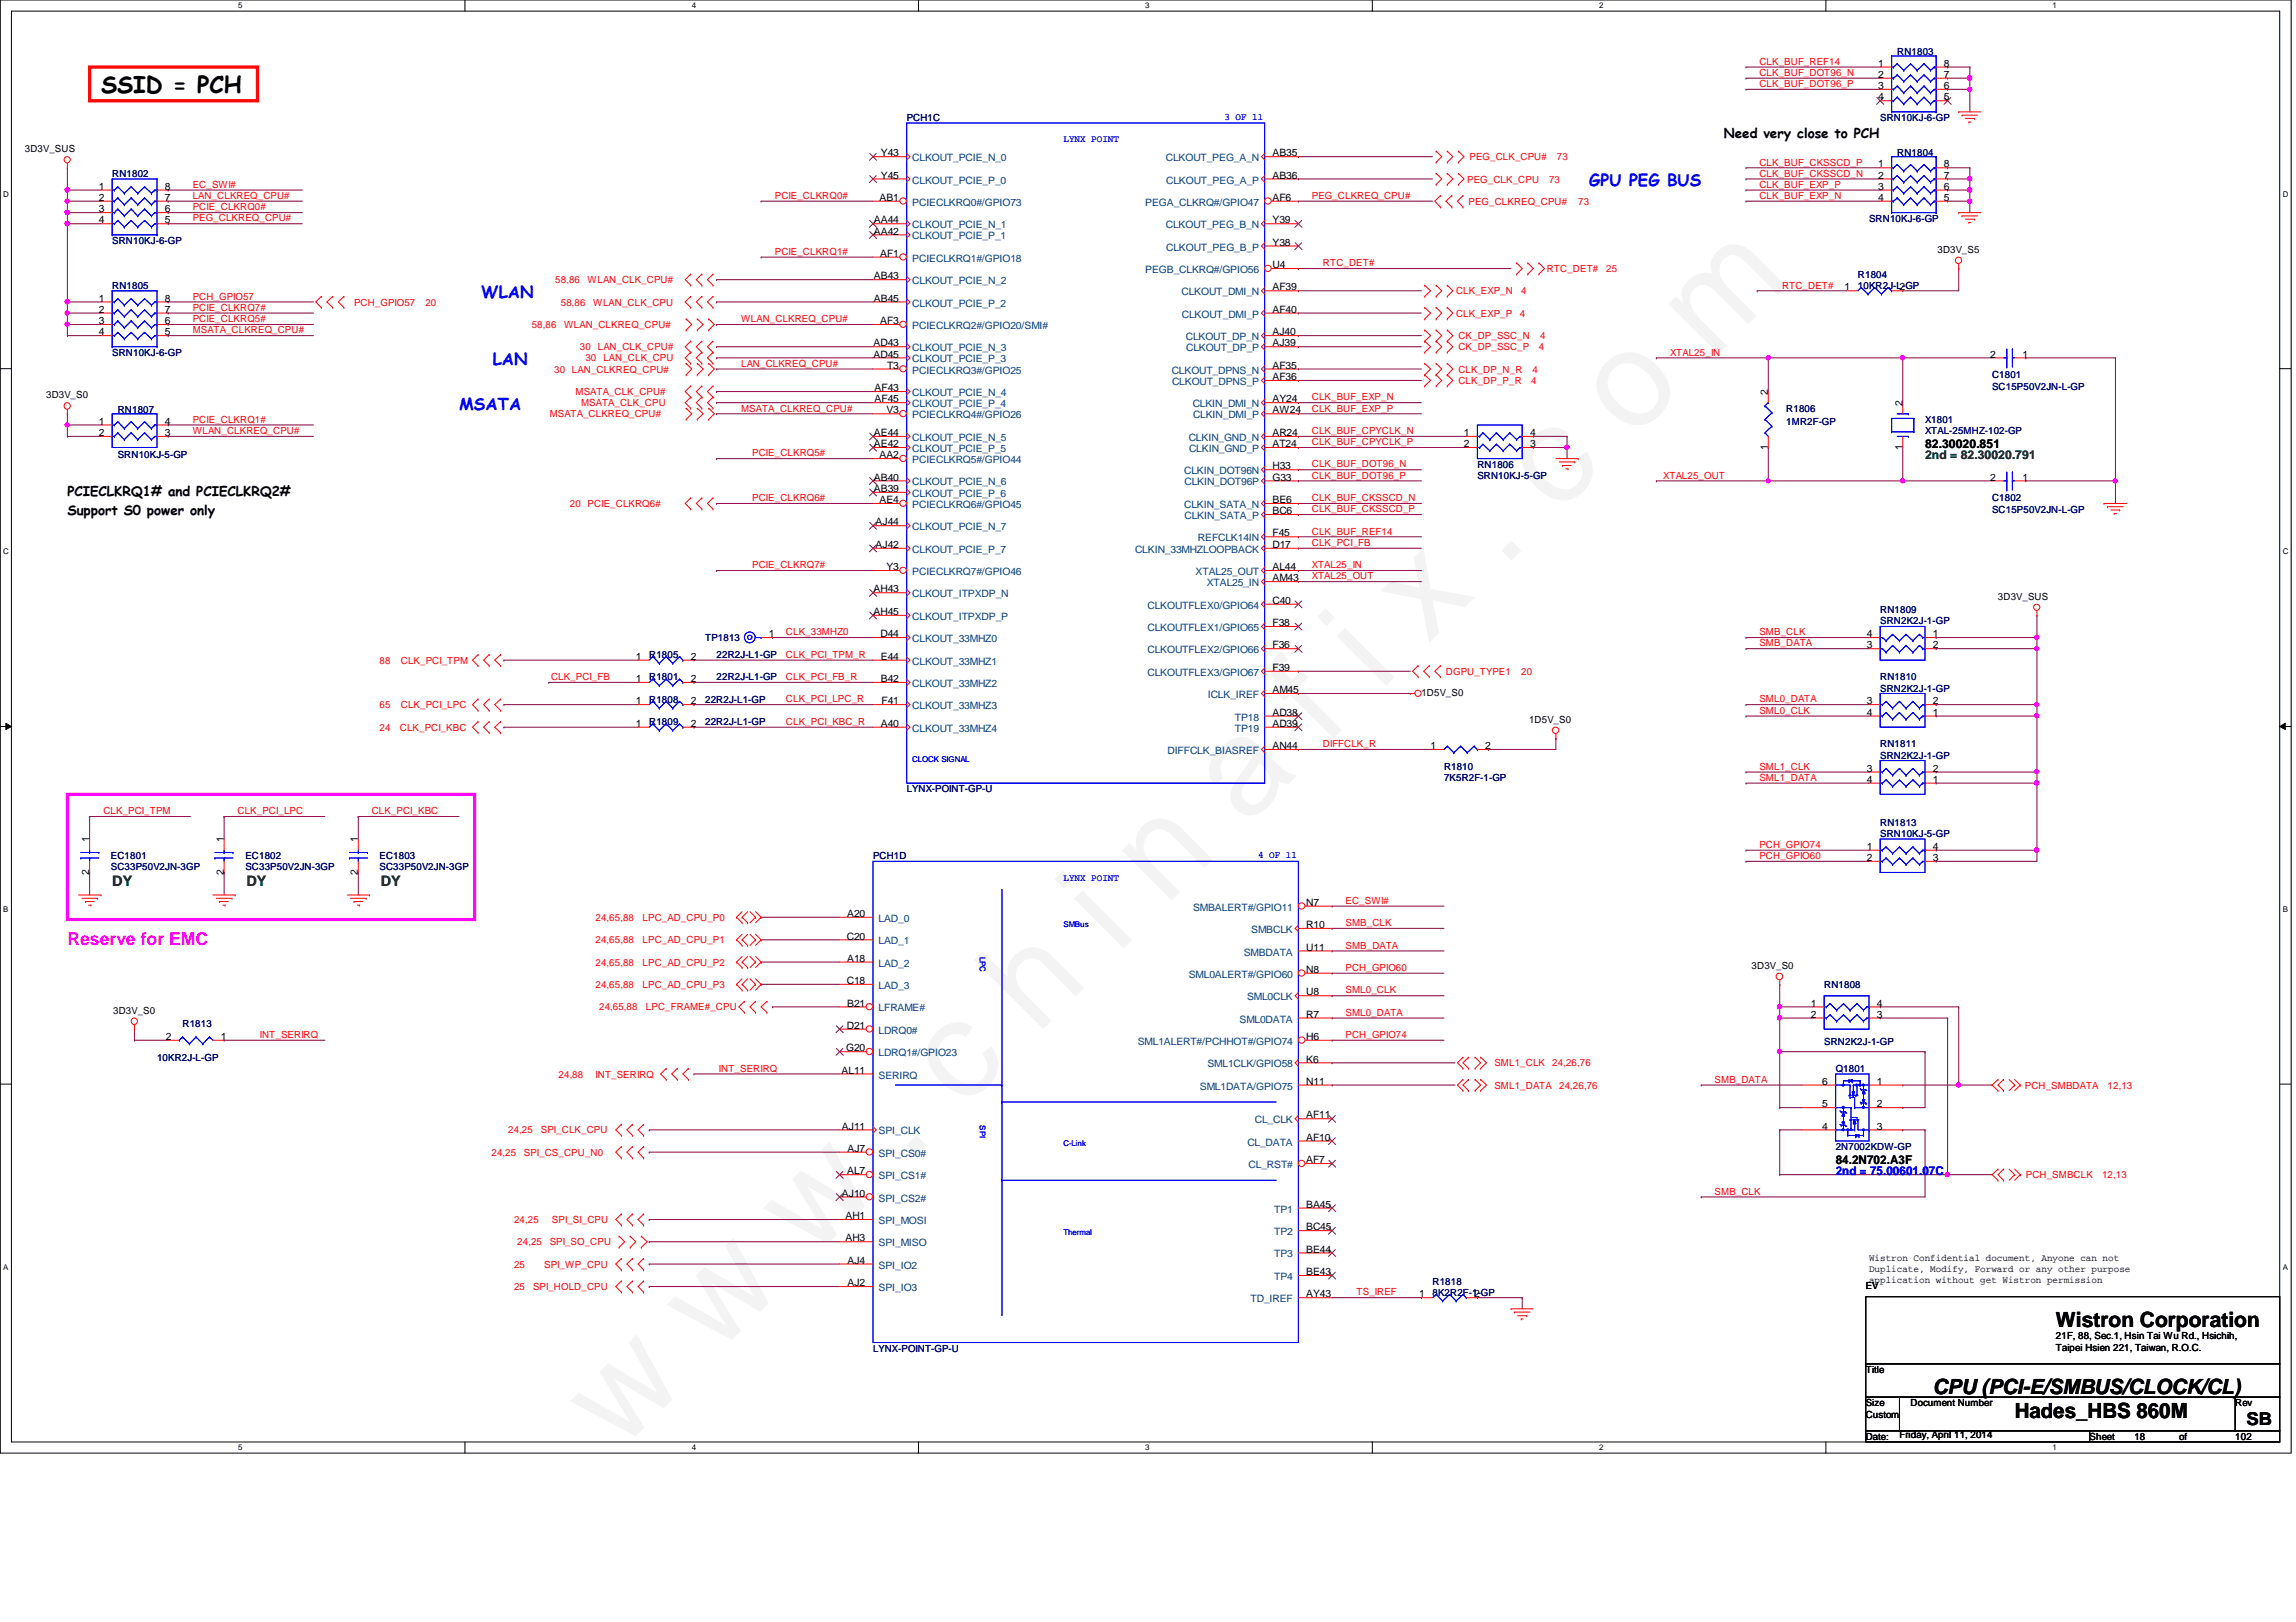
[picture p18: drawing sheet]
<svg xmlns="http://www.w3.org/2000/svg" width="297mm" height="210mm" viewBox="0 0 297 210" stroke-linecap="round" stroke-linejoin="round" font-family="sans-serif">
<defs><g id="words">
<text font-size="17.6" fill="#f0f" x="80.1" y="188" transform="rotate(-45 80.1 188)">w w w . c h i n a f i x . c o m</text>
<text font-size="3" x="13.1" y="12">SSID = PCH</text>
<g font-size="2.7">
<text x="266" y="171.8">Wistron Corporation</text>
<text x="250.1" y="180.4">CPU (PCI-E/SMBUS/CLOCK/CL)</text>
<text x="260.6" y="183.5">Hades_HBS 860M</text>
</g>
<text font-size="2.3" fill="#f0f" x="8.7" y="122.3">Reserve for EMC</text>
<text font-size="2.3" x="290.6" y="184.4">SB</text>
<g font-size="2.2" fill="#00f">
<text x="205.6" y="24.1">GPU PEG BUS</text>
<text x="62.3" y="38.6">WLAN</text>
<text x="63.8" y="47.3">LAN</text>
<text x="59.4" y="53.1">MSATA</text>
</g>
<g font-size="1.9" fill="#008000">
<text x="14.5" y="114.6">DY</text>
<text x="31.9" y="114.6">DY</text>
<text x="49.3" y="114.6">DY</text>
</g>
<g font-size="1.7">
<text x="223" y="17.9">Need very close to PCH</text>
<text x="8.7" y="64.2">PCIECLKRQ1# and PCIECLKRQ2#</text>
<text x="8.7" y="66.6">Support S0 power only</text>
</g>
<g font-size="1.6">
<text x="249" y="58">82.30020.851</text>
<text x="237.5" y="150.6">84.2N702.A3F</text>
</g>
<text font-size="1.6" fill="#008000" x="249" y="59.4">2nd = 82.30020.791</text>
<text font-size="1.6" fill="#00f" x="237.5" y="152.1">2nd = 75.00601.07C</text>
<g font-size="1.3" fill="#f00">
<text x="227.6" y="8.4">CLK_BUF_REF14</text>
<text x="227.6" y="9.8">CLK_BUF_DOT96_N</text>
<text x="227.6" y="11.3">CLK_BUF_DOT96_P</text>
<text x="189.8" y="23.6">PEG_CLK_CPU</text>
<text x="190.1" y="20.7">PEG_CLK_CPU#</text>
<text x="200.4" y="23.6">73</text>
<text x="201.4" y="20.7">73</text>
<text x="227.6" y="22.9">CLK_BUF_CKSSCD_N</text>
<text x="227.6" y="21.4">CLK_BUF_CKSSCD_P</text>
<text x="24.9" y="28.7">PEG_CLKREQ_CPU#</text>
<text x="24.9" y="24.3">EC_SWI#</text>
<text x="24.9" y="25.7">LAN_CLKREQ_CPU#</text>
<text x="24.9" y="27.2">PCIE_CLKRQ0#</text>
<text x="100.2" y="25.7">PCIE_CLKRQ0#</text>
<text x="169.7" y="25.7">PEG_CLKREQ_CPU#</text>
<text x="190" y="26.5">PEG_CLKREQ_CPU#</text>
<text x="204.2" y="26.5">73</text>
<text x="227.6" y="25.7">CLK_BUF_EXP_N</text>
<text x="227.6" y="24.3">CLK_BUF_EXP_P</text>
<text x="100.2" y="33">PCIE_CLKRQ1#</text>
<text x="171.2" y="34.5">RTC_DET#</text>
<text x="200.1" y="35.2">RTC_DET#</text>
<text x="207.8" y="35.2">25</text>
<text x="24.9" y="38.8">PCH_GPIO57</text>
<text x="24.9" y="41.7">PCIE_CLKRQ5#</text>
<text x="24.9" y="40.2">PCIE_CLKRQ7#</text>
<text x="45.8" y="39.5">PCH_GPIO57</text>
<text x="55" y="39.5">20</text>
<text x="71.8" y="36.7">58,86</text>
<text x="72.6" y="39.5">58,86</text>
<text x="76" y="36.7">WLAN_CLK_CPU#</text>
<text x="76.7" y="39.5">WLAN_CLK_CPU</text>
<text x="95.9" y="41.7">WLAN_CLKREQ_CPU#</text>
<text x="188.4" y="38.1">CLK_EXP_N</text>
<text x="188.4" y="41">CLK_EXP_P</text>
<text x="196.6" y="41">4</text>
<text x="196.8" y="38.1">4</text>
<text x="230.5" y="37.3">RTC_DET#</text>
<text x="24.9" y="43.1">MSATA_CLKREQ_CPU#</text>
<text x="68.8" y="42.5">58,86</text>
<text x="73" y="42.5">WLAN_CLKREQ_CPU#</text>
<text x="75" y="45.3">30</text>
<text x="75.7" y="46.8">30</text>
<text x="77.3" y="45.3">LAN_CLK_CPU#</text>
<text x="78.1" y="46.8">LAN_CLK_CPU</text>
<text x="95.9" y="47.5">LAN_CLKREQ_CPU#</text>
<text x="188.7" y="43.9">CK_DP_SSC_N</text>
<text x="188.7" y="45.3">CK_DP_SSC_P</text>
<text x="199.1" y="45.3">4</text>
<text x="199.3" y="43.9">4</text>
<text x="216.1" y="46">XTAL25_IN</text>
<text x="71.7" y="48.2">30 LAN_CLKREQ_CPU#</text>
<text x="74.5" y="51.1">MSATA_CLK_CPU#</text>
<text x="75.2" y="52.6">MSATA_CLK_CPU</text>
<text x="95.9" y="53.3">MSATA_CLKREQ_CPU#</text>
<text x="169.7" y="51.8">CLK_BUF_EXP_N</text>
<text x="169.7" y="53.3">CLK_BUF_EXP_P</text>
<text x="188.7" y="48.2">CLK_DP_N_R</text>
<text x="188.7" y="49.7">CLK_DP_P_R</text>
<text x="198.1" y="49.7">4</text>
<text x="198.2" y="48.2">4</text>
<text x="24.9" y="56.2">WLAN_CLKREQ_CPU#</text>
<text x="24.9" y="54.7">PCIE_CLKRQ1#</text>
<text x="71.1" y="54">MSATA_CLKREQ_CPU#</text>
<text x="97.3" y="59.1">PCIE_CLKRQ5#</text>
<text x="169.7" y="56.2">CLK_BUF_CPYCLK_N</text>
<text x="169.7" y="57.6">CLK_BUF_CPYCLK_P</text>
<text x="73.7" y="65.6">20 PCIE_CLKRQ6#</text>
<text x="97.3" y="64.9">PCIE_CLKRQ6#</text>
<text x="169.7" y="61.9">CLK_BUF_DOT96_P</text>
<text x="169.7" y="60.5">CLK_BUF_DOT96_N</text>
<text x="169.7" y="64.9">CLK_BUF_CKSSCD_N</text>
<text x="215.2" y="61.9">XTAL25_OUT</text>
<text x="169.7" y="66.3">CLK_BUF_CKSSCD_P</text>
<text x="169.7" y="70.7">CLK_PCI_FB</text>
<text x="169.7" y="69.2">CLK_BUF_REF14</text>
<text x="97.3" y="73.5">PCIE_CLKRQ7#</text>
<text x="169.7" y="73.5">XTAL25_IN</text>
<text x="169.7" y="75">XTAL25_OUT</text>
<text x="101.7" y="82.2">CLK_33MHZ0</text>
<text x="227.6" y="82.2">SMB_CLK</text>
<text x="227.6" y="83.7">SMB_DATA</text>
<text x="49.1" y="85.9">88</text>
<text x="51.9" y="85.9">CLK_PCI_TPM</text>
<text x="71.3" y="88">CLK_PCI_FB</text>
<text x="101.7" y="88">CLK_PCI_FB_R</text>
<text x="101.7" y="85.1">CLK_PCI_TPM_R</text>
<text x="187.1" y="87.3">DGPU_TYPE1</text>
<text x="196.8" y="87.3">20</text>
<text x="49.1" y="91.7">65</text>
<text x="49.1" y="94.6">24</text>
<text x="51.7" y="94.6">CLK_PCI_KBC</text>
<text x="51.9" y="91.7">CLK_PCI_LPC</text>
<text x="101.7" y="90.9">CLK_PCI_LPC_R</text>
<text x="101.7" y="93.8">CLK_PCI_KBC_R</text>
<text x="227.6" y="90.9">SML0_DATA</text>
<text x="227.6" y="92.4">SML0_CLK</text>
<text x="171.2" y="96.7">DIFFCLK_R</text>
<text x="227.6" y="101">SML1_DATA</text>
<text x="227.6" y="99.6">SML1_CLK</text>
<text x="13.4" y="105.4">CLK_PCI_TPM</text>
<text x="30.7" y="105.4">CLK_PCI_LPC</text>
<text x="48.1" y="105.4">CLK_PCI_KBC</text>
<text x="227.6" y="109.7">PCH_GPIO74</text>
<text x="227.6" y="111.2">PCH_GPIO60</text>
<text x="77" y="119.2">24,65,88</text>
<text x="83.1" y="119.2">LPC_AD_CPU_P0</text>
<text x="174.1" y="117">EC_SWI#</text>
<text x="174.1" y="119.8">SMB_CLK</text>
<text x="77" y="122.1">24,65,88</text>
<text x="77" y="125">24,65,88</text>
<text x="83.1" y="122.1">LPC_AD_CPU_P1</text>
<text x="83.1" y="125">LPC_AD_CPU_P2</text>
<text x="174.1" y="125.6">PCH_GPIO60</text>
<text x="174.1" y="122.8">SMB_DATA</text>
<text x="77" y="127.8">24,65,88</text>
<text x="77.5" y="130.8">24,65,88</text>
<text x="83.1" y="127.8">LPC_AD_CPU_P3</text>
<text x="83.6" y="130.8">LPC_FRAME#_CPU</text>
<text x="174.1" y="128.6">SML0_CLK</text>
<text x="174.1" y="131.4">SML0_DATA</text>
<text x="33.6" y="134.3">INT_SERIRQ</text>
<text x="174.1" y="134.3">PCH_GPIO74</text>
<text x="72.3" y="139.4">24,88</text>
<text x="77" y="139.4">INT_SERIRQ</text>
<text x="93" y="138.7">INT_SERIRQ</text>
<text x="193.3" y="140.9">SML1_DATA</text>
<text x="193.3" y="138">SML1_CLK</text>
<text x="200.8" y="138">24,26,76</text>
<text x="201.7" y="140.9">24,26,76</text>
<text x="221.8" y="140.1">SMB_DATA</text>
<text x="262" y="140.9">PCH_SMBDATA</text>
<text x="272.7" y="140.9">12,13</text>
<text x="63.6" y="149.6">24,25</text>
<text x="65.7" y="146.7">24,25</text>
<text x="67.8" y="149.6">SPI_CS_CPU_N0</text>
<text x="70" y="146.7">SPI_CLK_CPU</text>
<text x="221.8" y="154.6">SMB_CLK</text>
<text x="262.1" y="152.5">PCH_SMBCLK</text>
<text x="271.9" y="152.5">12,13</text>
<text x="66.5" y="158.3">24,25</text>
<text x="66.9" y="161.2">24,25</text>
<text x="71.1" y="161.2">SPI_SO_CPU</text>
<text x="71.4" y="158.3">SPI_SI_CPU</text>
<text x="66.5" y="164">25</text>
<text x="66.5" y="167">25</text>
<text x="69" y="167">SPI_HOLD_CPU</text>
<text x="70.4" y="164">SPI_WP_CPU</text>
<text x="175.5" y="167.6">TS_IREF</text>
</g>
<g font-size="1.3">
<text x="243" y="8.6">1</text>
<text x="243" y="10.1">2</text>
<text x="243" y="11.5">3</text>
<text x="251.5" y="11.5">6</text>
<text x="251.5" y="10.1">7</text>
<text x="251.5" y="8.6">8</text>
<text x="243" y="13">4</text>
<text x="251.5" y="13">5</text>
<text x="3.2" y="19.7">3D3V_SUS</text>
<text x="114" y="20.2">Y43</text>
<text x="114" y="23.1">Y45</text>
<text x="164.6" y="20.2">AB35</text>
<text x="164.6" y="23.1">AB36</text>
<text x="243" y="21.7">1</text>
<text x="243" y="23.1">2</text>
<text x="251.5" y="23.1">7</text>
<text x="251.5" y="21.7">8</text>
<text x="12.8" y="24.6">1</text>
<text x="12.8" y="26">2</text>
<text x="12.8" y="27.5">3</text>
<text x="12.8" y="28.9">4</text>
<text x="21.3" y="28.9">5</text>
<text x="21.3" y="27.5">6</text>
<text x="21.3" y="26">7</text>
<text x="21.3" y="24.6">8</text>
<text x="113.1" y="28.9">AA44</text>
<text x="113.8" y="26">AB1</text>
<text x="164.6" y="28.9">Y39</text>
<text x="164.6" y="26">AF6</text>
<text x="243" y="24.6">3</text>
<text x="243" y="26">4</text>
<text x="251.5" y="26">5</text>
<text x="251.5" y="24.6">6</text>
<text x="113.1" y="30.4">AA42</text>
<text x="113.9" y="33.2">AF1</text>
<text x="164.6" y="31.8">Y38</text>
<text x="164.6" y="34.7">U4</text>
<text x="250.7" y="32.7">3D3V_S5</text>
<text x="12.8" y="39">1</text>
<text x="12.8" y="40.5">2</text>
<text x="12.8" y="42">3</text>
<text x="21.3" y="42">6</text>
<text x="21.3" y="40.5">7</text>
<text x="21.3" y="39">8</text>
<text x="113.1" y="36.2">AB43</text>
<text x="113.1" y="39">AB45</text>
<text x="113.9" y="42">AF3</text>
<text x="164.6" y="37.6">AF39</text>
<text x="164.6" y="40.5">AF40</text>
<text x="238.6" y="37.6">1</text>
<text x="245.7" y="37.6">2</text>
<text x="12.8" y="43.4">4</text>
<text x="21.3" y="43.4">5</text>
<text x="113" y="44.8">AD43</text>
<text x="113" y="46.3">AD45</text>
<text x="114.8" y="47.7">T3</text>
<text x="164.6" y="43.4">AJ40</text>
<text x="164.6" y="44.8">AJ39</text>
<text x="164.6" y="47.7">AF35</text>
<text x="257.5" y="46.3">2</text>
<text x="261.7" y="46.3">1</text>
<text x="6" y="51.6">3D3V_S0</text>
<text x="113.2" y="52.1">AF45</text>
<text x="113.2" y="50.6">AF43</text>
<text x="114.7" y="53.5">V3</text>
<text x="164.6" y="52.1">AY24</text>
<text x="164.6" y="53.5">AW24</text>
<text x="164.6" y="49.2">AF36</text>
<text x="228.7" y="51.1" transform="rotate(-90 228.7 51.1)">2</text>
<text x="246.1" y="52.5" transform="rotate(-90 246.1 52.5)">2</text>
<text x="12.8" y="54.9">1</text>
<text x="12.8" y="56.4">2</text>
<text x="21.3" y="56.4">3</text>
<text x="21.3" y="54.9">4</text>
<text x="113.1" y="57.9">AE42</text>
<text x="113.1" y="56.4">AE44</text>
<text x="113.8" y="59.3">AA2</text>
<text x="164.6" y="56.4">AR24</text>
<text x="164.6" y="57.9">AT24</text>
<text x="189.4" y="56.4">1</text>
<text x="189.4" y="57.9">2</text>
<text x="197.9" y="57.9">3</text>
<text x="197.9" y="56.4">4</text>
<text x="228.7" y="58.3" transform="rotate(-90 228.7 58.3)">1</text>
<text x="246.1" y="58.3" transform="rotate(-90 246.1 58.3)">1</text>
<text x="113.1" y="62.2">AB40</text>
<text x="113.1" y="63.7">AB39</text>
<text x="113.8" y="65.1">AE4</text>
<text x="164.6" y="65.1">BE6</text>
<text x="164.6" y="62.2">G33</text>
<text x="164.6" y="60.7">H33</text>
<text x="257.5" y="62.2">2</text>
<text x="261.7" y="62.2">1</text>
<text x="113.3" y="68">AJ44</text>
<text x="113.3" y="70.9">AJ42</text>
<text x="164.6" y="70.9">D17</text>
<text x="164.6" y="69.4">F45</text>
<text x="164.6" y="66.5">BC6</text>
<text x="113" y="76.7">AH43</text>
<text x="114.7" y="73.8">Y3</text>
<text x="164.6" y="73.8">AL44</text>
<text x="164.6" y="75.2">AM43</text>
<text x="258.5" y="77.6">3D3V_SUS</text>
<text x="99.5" y="82.5">1</text>
<text x="113" y="79.6">AH45</text>
<text x="113.9" y="82.5">D44</text>
<text x="164.6" y="83.9">F36</text>
<text x="164.6" y="78.1">C40</text>
<text x="164.6" y="81">F38</text>
<text x="241.5" y="83.9">3</text>
<text x="241.5" y="82.5">4</text>
<text x="250.1" y="82.5">1</text>
<text x="250.1" y="83.9">2</text>
<text x="82.3" y="88.3">1</text>
<text x="82.3" y="85.4">1</text>
<text x="89.4" y="88.3">2</text>
<text x="89.4" y="85.4">2</text>
<text x="114" y="85.4">E44</text>
<text x="114" y="88.3">B42</text>
<text x="164.6" y="89.7">AM45</text>
<text x="164.6" y="86.8">F39</text>
<text x="82.3" y="94.1">1</text>
<text x="82.3" y="91.1">1</text>
<text x="89.4" y="94.1">2</text>
<text x="89.4" y="91.1">2</text>
<text x="114" y="94.1">A40</text>
<text x="114" y="91.1">F41</text>
<text x="164.6" y="94.1">AD39</text>
<text x="164.6" y="92.6">AD38</text>
<text x="183.9" y="90.1">1D5V_S0</text>
<text x="197.8" y="93.6">1D5V_S0</text>
<text x="241.5" y="91.1">3</text>
<text x="241.5" y="92.6">4</text>
<text x="250.1" y="92.6">1</text>
<text x="250.1" y="91.1">2</text>
<text x="164.6" y="96.9">AN44</text>
<text x="185.1" y="96.9">1</text>
<text x="192.1" y="96.9">2</text>
<text x="241.5" y="99.9">3</text>
<text x="241.5" y="101.3">4</text>
<text x="250.1" y="101.3">1</text>
<text x="250.1" y="99.9">2</text>
<text x="11.6" y="113.2" transform="rotate(-90 11.6 113.2)">2</text>
<text x="11.6" y="109" transform="rotate(-90 11.6 109)">1</text>
<text x="29" y="113.2" transform="rotate(-90 29 113.2)">2</text>
<text x="29" y="109" transform="rotate(-90 29 109)">1</text>
<text x="46.3" y="113.2" transform="rotate(-90 46.3 113.2)">2</text>
<text x="46.3" y="109" transform="rotate(-90 46.3 109)">1</text>
<text x="241.5" y="110">1</text>
<text x="241.5" y="111.4">2</text>
<text x="250.1" y="111.4">3</text>
<text x="250.1" y="110">4</text>
<text x="109.6" y="118.7">A20</text>
<text x="169" y="117.2">N7</text>
<text x="109.6" y="121.6">C20</text>
<text x="109.6" y="124.5">A18</text>
<text x="169" y="125.9">N8</text>
<text x="169" y="123">U11</text>
<text x="169" y="120.1">R10</text>
<text x="226.6" y="125.4">3D3V_S0</text>
<text x="14.6" y="131.2">3D3V_S0</text>
<text x="109.6" y="127.3">C18</text>
<text x="109.6" y="130.3">B21</text>
<text x="169" y="131.7">R7</text>
<text x="169" y="128.8">U8</text>
<text x="234.3" y="130.3">1</text>
<text x="234.3" y="131.7">2</text>
<text x="242.8" y="131.7">3</text>
<text x="242.8" y="130.3">4</text>
<text x="21.5" y="134.6">2</text>
<text x="28.6" y="134.6">1</text>
<text x="109.5" y="136.1">G20</text>
<text x="109.6" y="133.1">D21</text>
<text x="169" y="134.6">H6</text>
<text x="169" y="137.5">K6</text>
<text x="108.9" y="138.9">AL11</text>
<text x="169" y="140.4">N11</text>
<text x="235.8" y="143.3">5</text>
<text x="235.8" y="140.4">6</text>
<text x="242.8" y="140.4">1</text>
<text x="242.8" y="143.3">2</text>
<text x="108.9" y="146.2">AJ11</text>
<text x="109.6" y="149.1">AJ7</text>
<text x="169" y="147.6">AF10</text>
<text x="169" y="144.7">AF11</text>
<text x="235.8" y="146.2">4</text>
<text x="242.8" y="146.2">3</text>
<text x="108.9" y="154.9">AJ10</text>
<text x="109.6" y="152">AL7</text>
<text x="169" y="150.5">AF7</text>
<text x="109.4" y="160.7">AH3</text>
<text x="109.4" y="157.8">AH1</text>
<text x="169" y="159.2">BC45</text>
<text x="169" y="156.3">BA45</text>
<text x="109.6" y="166.5">AJ2</text>
<text x="109.6" y="163.5">AJ4</text>
<text x="169" y="167.9">AY43</text>
<text x="169" y="165">BE43</text>
<text x="169" y="162.1">BE44</text>
<text x="183.6" y="167.9">1</text>
<text x="190.7" y="167.9">2</text>
<text x="241.4" y="166.8">EV</text>
<text x="241.8" y="163.2">Wistron Confidential document, Anyone can not</text>
<text x="241.8" y="164.6">Duplicate, Modify, Forward or any other purpose</text>
<text x="241.8" y="166">application without get Wistron permission</text>
<text x="266" y="173.3">21F, 88, Sec.1, Hsin Tai Wu Rd., Hsichih,</text>
<text x="241.4" y="177.7">Title</text>
<text x="266" y="174.8">Taipei Hsien 221, Taiwan, R.O.C.</text>
<text x="241.4" y="182">Size</text>
<text x="241.4" y="183.5">Custom</text>
<text x="247.2" y="182">Document Number</text>
<text x="289.2" y="182">Rev</text>
<text x="241.4" y="186.4">Date:</text>
<text x="245.7" y="186.1">Friday, April 11, 2014</text>
<text x="270.3" y="186.4">Sheet</text>
<text x="276.1" y="186.4">18</text>
<text x="281.9" y="186.4">of</text>
<text x="289.2" y="186.4">102</text>
</g>
<g font-size="1.3" fill="#000080">
<text x="245.4" y="7.1">RN1803</text>
<text x="117.3" y="15.7">PCH1C</text>
<text x="243.2" y="15.7">SRN10KJ-6-GP</text>
<text x="14.5" y="22.9">RN1802</text>
<text x="245.4" y="20.2">RN1804</text>
<text x="241.8" y="28.7">SRN10KJ-6-GP</text>
<text x="14.5" y="31.6">SRN10KJ-6-GP</text>
<text x="240.4" y="35.9">R1804</text>
<text x="14.5" y="37.4">RN1805</text>
<text x="240.4" y="37.4">10KR2J-L-GP</text>
<text x="14.5" y="46.1">SRN10KJ-6-GP</text>
<text x="15.2" y="53.4">RN1807</text>
<text x="231.1" y="53.3">R1806</text>
<text x="257.7" y="48.9">C1801</text>
<text x="257.7" y="50.4">SC15P50V2JN-L-GP</text>
<text x="15.2" y="59.2">SRN10KJ-5-GP</text>
<text x="231.1" y="55">1MR2F-GP</text>
<text x="249" y="54.7">X1801</text>
<text x="249" y="56.2">XTAL-25MHZ-102-GP</text>
<text x="191.1" y="60.5">RN1806</text>
<text x="191.1" y="62">SRN10KJ-5-GP</text>
<text x="257.7" y="64.9">C1802</text>
<text x="257.7" y="66.3">SC15P50V2JN-L-GP</text>
<text x="91.2" y="83">TP1813</text>
<text x="243.2" y="79.4">RN1809</text>
<text x="243.2" y="80.8">SRN2K2J-1-GP</text>
<text x="84" y="88.1">R1801</text>
<text x="84" y="85.1">R1805</text>
<text x="92.7" y="88.1">22R2J-L1-GP</text>
<text x="92.7" y="85.1">22R2J-L1-GP</text>
<text x="243.2" y="88.1">RN1810</text>
<text x="243.2" y="89.5">SRN2K2J-1-GP</text>
<text x="84" y="93.9">R1809</text>
<text x="84" y="90.9">R1808</text>
<text x="91.2" y="93.9">22R2J-L1-GP</text>
<text x="91.2" y="90.9">22R2J-L1-GP</text>
<text x="186.8" y="99.6">R1810</text>
<text x="186.8" y="101.1">7K5R2F-1-GP</text>
<text x="243.2" y="96.7">RN1811</text>
<text x="243.2" y="98.2">SRN2K2J-1-GP</text>
<text x="117.3" y="102.5">LYNX-POINT-GP-U</text>
<text x="243.2" y="106.8">RN1813</text>
<text x="14.3" y="111.2">EC1801</text>
<text x="14.3" y="112.5">SC33P50V2JN-3GP</text>
<text x="31.7" y="111.2">EC1802</text>
<text x="31.7" y="112.5">SC33P50V2JN-3GP</text>
<text x="49.1" y="111.2">EC1803</text>
<text x="49.1" y="112.5">SC33P50V2JN-3GP</text>
<text x="112.9" y="111.2">PCH1D</text>
<text x="243.2" y="108.3">SRN10KJ-5-GP</text>
<text x="236" y="127.8">RN1808</text>
<text x="20.3" y="137.3">10KR2J-L-GP</text>
<text x="23.6" y="132.9">R1813</text>
<text x="236" y="135.3">SRN2K2J-1-GP</text>
<text x="237.5" y="138.7">Q1801</text>
<text x="237.5" y="148.8">2N7002KDW-GP</text>
<text x="185.3" y="166.2">R1818</text>
<text x="185.3" y="167.7">8K2R2F-1-GP</text>
<text x="112.9" y="174.9">LYNX-POINT-GP-U</text>
</g>
<g font-size="1.3" fill="#00f">
<text x="158.4" y="15.5">3 OF 11</text>
<text x="137.6" y="18.4">LYNX POINT</text>
<text x="137.6" y="114">LYNX POINT</text>
<text x="162.8" y="111.1">4 OF 11</text>
</g>
<g font-size="1.3" fill="#004080">
<text x="118" y="20.9">CLKOUT_PCIE_N_0</text>
<text x="118" y="23.7">CLKOUT_PCIE_P_0</text>
<text x="150.8" y="20.9">CLKOUT_PEG_A_N</text>
<text x="150.9" y="23.7">CLKOUT_PEG_A_P</text>
<text x="118" y="26.6">PCIECLKRQ0#/GPIO73</text>
<text x="118" y="29.5">CLKOUT_PCIE_N_1</text>
<text x="148.2" y="26.6">PEGA_CLKRQ#/GPIO47</text>
<text x="150.8" y="29.5">CLKOUT_PEG_B_N</text>
<text x="118" y="33.9">PCIECLKRQ1#/GPIO18</text>
<text x="118" y="31">CLKOUT_PCIE_P_1</text>
<text x="148.2" y="35.3">PEGB_CLKRQ#/GPIO56</text>
<text x="150.9" y="32.4">CLKOUT_PEG_B_P</text>
<text x="118" y="36.8">CLKOUT_PCIE_N_2</text>
<text x="118" y="39.7">CLKOUT_PCIE_P_2</text>
<text x="152.9" y="38.2">CLKOUT_DMI_N</text>
<text x="152.9" y="41.1">CLKOUT_DMI_P</text>
<text x="118" y="45.5">CLKOUT_PCIE_N_3</text>
<text x="118" y="46.9">CLKOUT_PCIE_P_3</text>
<text x="118" y="42.6">PCIECLKRQ2#/GPIO20/SMI#</text>
<text x="153.4" y="44">CLKOUT_DP_N</text>
<text x="153.5" y="45.5">CLKOUT_DP_P</text>
<text x="118" y="52.7">CLKOUT_PCIE_P_4</text>
<text x="118" y="51.3">CLKOUT_PCIE_N_4</text>
<text x="118" y="48.3">PCIECLKRQ3#/GPIO25</text>
<text x="151.6" y="48.3">CLKOUT_DPNS_N</text>
<text x="151.6" y="49.8">CLKOUT_DPNS_P</text>
<text x="154.3" y="52.7">CLKIN_DMI_N</text>
<text x="118" y="54.1">PCIECLKRQ4#/GPIO26</text>
<text x="118" y="58.5">CLKOUT_PCIE_P_5</text>
<text x="118" y="59.9">PCIECLKRQ5#/GPIO44</text>
<text x="118" y="57.1">CLKOUT_PCIE_N_5</text>
<text x="153.8" y="57.1">CLKIN_GND_N</text>
<text x="153.8" y="58.5">CLKIN_GND_P</text>
<text x="154.3" y="54.1">CLKIN_DMI_P</text>
<text x="118" y="62.8">CLKOUT_PCIE_N_6</text>
<text x="118" y="64.3">CLKOUT_PCIE_P_6</text>
<text x="118" y="65.7">PCIECLKRQ6#/GPIO45</text>
<text x="153.2" y="65.7">CLKIN_SATA_N</text>
<text x="153.2" y="61.4">CLKIN_DOT96N</text>
<text x="153.2" y="62.8">CLKIN_DOT96P</text>
<text x="118" y="68.6">CLKOUT_PCIE_N_7</text>
<text x="118" y="71.5">CLKOUT_PCIE_P_7</text>
<text x="146.9" y="71.5">CLKIN_33MHZLOOPBACK</text>
<text x="153.2" y="67.2">CLKIN_SATA_P</text>
<text x="155" y="70.1">REFCLK14IN</text>
<text x="118" y="77.3">CLKOUT_ITPXDP_N</text>
<text x="118" y="74.4">PCIECLKRQ7#/GPIO46</text>
<text x="154.7" y="74.4">XTAL25_OUT</text>
<text x="156.1" y="75.9">XTAL25_IN</text>
<text x="118" y="80.2">CLKOUT_ITPXDP_P</text>
<text x="118" y="83.1">CLKOUT_33MHZ0</text>
<text x="148.5" y="78.8">CLKOUTFLEX0/GPIO64</text>
<text x="148.5" y="81.7">CLKOUTFLEX1/GPIO65</text>
<text x="118" y="86">CLKOUT_33MHZ1</text>
<text x="118" y="88.9">CLKOUT_33MHZ2</text>
<text x="148.5" y="84.5">CLKOUTFLEX2/GPIO66</text>
<text x="148.5" y="87.5">CLKOUTFLEX3/GPIO67</text>
<text x="118" y="91.8">CLKOUT_33MHZ3</text>
<text x="118" y="94.7">CLKOUT_33MHZ4</text>
<text x="156.2" y="90.3">ICLK_IREF</text>
<text x="159.8" y="94.7">TP19</text>
<text x="159.8" y="93.3">TP18</text>
<text x="151" y="97.6">DIFFCLK_BIASREF</text>
<text x="113.7" y="119.3">LAD_0</text>
<text x="154.3" y="117.9">SMBALERT#/GPIO11</text>
<text x="113.7" y="125.1">LAD_2</text>
<text x="113.7" y="122.2">LAD_1</text>
<text x="160.9" y="123.7">SMBDATA</text>
<text x="161.9" y="120.7">SMBCLK</text>
<text x="113.7" y="130.9">LFRAME#</text>
<text x="113.7" y="128">LAD_3</text>
<text x="153.8" y="126.5">SML0ALERT#/GPIO60</text>
<text x="161.3" y="129.5">SML0CLK</text>
<text x="113.7" y="136.7">LDRQ1#/GPIO23</text>
<text x="113.7" y="133.8">LDRQ0#</text>
<text x="147.2" y="135.2">SML1ALERT#/PCHHOT#/GPIO74</text>
<text x="160.4" y="132.3">SML0DATA</text>
<text x="113.7" y="139.6">SERIRQ</text>
<text x="155.2" y="141">SML1DATA/GPIO75</text>
<text x="156.2" y="138.1">SML1CLK/GPIO58</text>
<text x="113.7" y="149.7">SPI_CS0#</text>
<text x="113.7" y="146.8">SPI_CLK</text>
<text x="161.4" y="148.3">CL_DATA</text>
<text x="162.3" y="145.4">CL_CLK</text>
<text x="113.7" y="155.5">SPI_CS2#</text>
<text x="113.7" y="152.6">SPI_CS1#</text>
<text x="161.5" y="151.2">CL_RST#</text>
<text x="113.7" y="161.3">SPI_MISO</text>
<text x="113.7" y="158.4">SPI_MOSI</text>
<text x="164.8" y="159.9">TP2</text>
<text x="164.8" y="156.9">TP1</text>
<text x="113.7" y="167.1">SPI_IO3</text>
<text x="113.7" y="164.2">SPI_IO2</text>
<text x="164.8" y="165.7">TP4</text>
<text x="164.8" y="162.7">TP3</text>
<text x="161.8" y="168.5">TD_IREF</text>
</g>
<g font-size="1">
<text x="30.8" y="1.1">5</text>
<text x="89.5" y="1.1">4</text>
<text x="148.2" y="1.1">3</text>
<text x="206.9" y="1.1">2</text>
<text x="265.6" y="1.1">1</text>
<text x=".4" y="25.4">D</text>
<text x="295.3" y="25.4">D</text>
<text x=".4" y="71.7">C</text>
<text x="295.3" y="71.7">C</text>
<text x=".4" y="118">B</text>
<text x="295.3" y="118">B</text>
<text x=".4" y="164.3">A</text>
<text x="295.3" y="164.3">A</text>
<text x="30.8" y="187.7">5</text>
<text x="89.5" y="187.7">4</text>
<text x="148.2" y="187.7">3</text>
<text x="206.9" y="187.7">2</text>
<text x="265.6" y="187.7">1</text>
</g>
<g font-size="1" fill="#00f">
<text x="118" y="98.6">CLOCK SIGNAL</text>
<text x="126.7" y="123.8" transform="rotate(90 126.7 123.8)">LPC</text>
<text x="137.6" y="120">SMBus</text>
<text x="126.7" y="145.6" transform="rotate(90 126.7 145.6)">SPI</text>
<text x="137.6" y="148.3">C-Link</text>
<text x="137.6" y="159.9">Thermal</text>
</g>
</g></defs>
<path d="M0 0h296.4v188h-296.4zM1.5 1.4h293.4v185.2h-293.4z" fill="none" stroke="#000" stroke-width=".13"/>
<g fill="#fff">
<path d="M30.8 .2h.6v1.1h-.6z"/>
<path d="M30.8 186.8h.6v1.1h-.6z"/>
</g>
<path d="M60.2 0v1.4M60.2 186.6v1.4" fill="none" stroke="#000" stroke-width=".13"/>
<path d="M89.5 .2h.5v1.1h-.5z" fill="#fff"/>
<path d="M118.8 0v1.4" fill="none" stroke="#000" stroke-width=".13"/>
<path d="M148.2 .2h.5v1.1h-.5z" fill="#fff"/>
<path d="M177.5 0v1.4" fill="none" stroke="#000" stroke-width=".13"/>
<path d="M206.9 .2h.5v1.1h-.5z" fill="#fff"/>
<path d="M236.2 0v1.4" fill="none" stroke="#000" stroke-width=".13"/>
<g fill="#fff">
<path d="M265.6 .2h.5v1.1h-.5z"/>
<path d="M265.6 186.8h.5v1.1h-.5z"/>
<path d="M.4 24.6h.7v1.1h-.7z"/>
<path d="M295.3 24.6h.7v1.1h-.7z"/>
<path d="M.4 70.8h.7v1.2h-.7z"/>
<path d="M295.3 70.8h.7v1.2h-.7z"/>
</g>
<path d="M0 47.7h1.5M294.9 47.7h1.5" fill="none" stroke="#000" stroke-width=".13"/>
<g fill="#fff">
<path d="M.4 117.1h.7v1.2h-.7z"/>
<path d="M295.3 117.1h.7v1.2h-.7z"/>
</g>
<path d="M0 94h1.5M.8 93.6l.7 .4-.7 .4zM294.9 94l.8-.4v.8zM294.9 94h1.5" fill="none" stroke="#000" stroke-width=".13"/>
<path d="M.8 93.6l.7 .4-.7 .4zM294.9 94l.8-.4v.8z" fill="#000"/>
<g fill="#fff">
<path d="M.4 163.4h.7v1.1h-.7z"/>
<path d="M295.3 163.4h.6v1.1h-.6z"/>
</g>
<path d="M0 140.3h1.5M294.9 140.3h1.5" fill="none" stroke="#000" stroke-width=".13"/>
<path d="M254.8 24.6h.1M254.8 24.6v1.4" fill="none" stroke="#800040" stroke-width=".13"/>
<circle cx="254.8" cy="24.6" r=".29" fill="#f0f"/>
<circle cx="254.8" cy="24.6" r=".29" fill="none" stroke="#f0f" stroke-width=".13"/>
<path d="M8.7 39.1h.1M8.7 29h.1M8.7 39.1h4.4M8.7 29v10.1M21.8 56.5h.1M21.8 56.5h18.8" fill="none" stroke="#800040" stroke-width=".13"/>
<circle cx="8.7" cy="28.9" r=".29" fill="#f0f"/>
<circle cx="8.7" cy="28.9" r=".29" fill="none" stroke="#f0f" stroke-width=".13"/>
<g fill="none" stroke="#800040" stroke-width=".13">
<path d="M8.7 26h.1M8.7 39.1h.1M8.7 39.1v1.4M8.7 26h4.4M168 20.3h.1M168 20.3h17.3M252 26h.1M252 26h2.8M8.7 56.5h.1M8.7 55h.1M8.7 56.5h4.4M8.7 55v1.5"/>
<path d="M21.8 55h.1M21.8 55h18.8M17.4 133.2h.1M17.4 133.2v1.4"/>
</g>
<circle cx="8.7" cy="39" r=".29" fill="#f0f"/>
<circle cx="8.7" cy="39" r=".29" fill="none" stroke="#f0f" stroke-width=".13"/>
<path d="M8.7 42h.1M8.7 40.5h.1M8.7 42h4.4M8.7 40.5v1.5" fill="none" stroke="#800040" stroke-width=".13"/>
<circle cx="8.7" cy="41.9" r=".27" fill="#f0f"/>
<circle cx="8.7" cy="41.9" r=".27" fill="none" stroke="#f0f" stroke-width=".13"/>
<circle cx="8.7" cy="40.5" r=".27" fill="#f0f"/>
<circle cx="8.7" cy="40.5" r=".27" fill="none" stroke="#f0f" stroke-width=".13"/>
<path d="M8.7 26h.1M8.7 26v1.5M8.7 43.4h.1M8.7 42h.1M8.7 43.4h4.4M8.7 42v1.4" fill="none" stroke="#800040" stroke-width=".13"/>
<circle cx="8.7" cy="26" r=".27" fill="#f0f"/>
<circle cx="8.7" cy="26" r=".27" fill="none" stroke="#f0f" stroke-width=".13"/>
<path d="M8.7 27.5h.1M8.7 27.5h4.4M8.7 40.5h.1M8.7 40.5h4.4" fill="none" stroke="#800040" stroke-width=".13"/>
<circle cx="8.7" cy="27.5" r=".27" fill="#f0f"/>
<circle cx="8.7" cy="27.5" r=".27" fill="none" stroke="#f0f" stroke-width=".13"/>
<path d="M252 8.7h.1M252 8.7h2.8M168 23.2h.1M168 23.2h17.3M225.9 82.5h15.9M250.5 92.7h.1M263.5 91.2h.1M263.5 91.2v1.5h-13M225.9 110h15.9M243.2 130.3h.1M243.2 130.3h10.2" fill="none" stroke="#800040" stroke-width=".13"/>
<circle cx="263.5" cy="91.2" r=".27" fill="#f0f"/>
<circle cx="263.5" cy="91.2" r=".27" fill="none" stroke="#f0f" stroke-width=".13"/>
<path d="M250.5 99.9h.1M263.5 92.7h.1M263.5 92.7v7.2h-13M225.9 111.5h15.9" fill="none" stroke="#800040" stroke-width=".13"/>
<circle cx="263.5" cy="92.6" r=".27" fill="#f0f"/>
<circle cx="263.5" cy="92.6" r=".27" fill="none" stroke="#f0f" stroke-width=".13"/>
<path d="M263.5 79.6h.1M263.5 79.6v2.9h-13M225.9 83.9h15.9M250.5 82.5h.1M263.5 99.9h.1M263.5 99.9v1.4h-13M250.5 101.3h.1" fill="none" stroke="#800040" stroke-width=".13"/>
<circle cx="263.5" cy="99.9" r=".27" fill="#f0f"/>
<circle cx="263.5" cy="99.9" r=".27" fill="none" stroke="#f0f" stroke-width=".13"/>
<path d="M250.5 83.9h.1M263.5 82.5h.1M263.5 82.5v1.4h-13" fill="none" stroke="#800040" stroke-width=".13"/>
<circle cx="263.5" cy="82.5" r=".29" fill="#f0f"/>
<circle cx="263.5" cy="82.5" r=".29" fill="none" stroke="#f0f" stroke-width=".13"/>
<path d="M225.9 91.2h15.9M225.9 92.7h15.9M225.9 99.9h15.9M250.5 91.2h.1M263.5 83.9h.1M263.5 83.9v7.3h-13M225.9 101.3h15.9M250.5 110h.1M250.5 110h13" fill="none" stroke="#800040" stroke-width=".13"/>
<circle cx="263.5" cy="83.9" r=".27" fill="#f0f"/>
<circle cx="263.5" cy="83.9" r=".27" fill="none" stroke="#f0f" stroke-width=".13"/>
<path d="M263.5 101.3h.1M263.5 101.3v8.7" fill="none" stroke="#800040" stroke-width=".13"/>
<circle cx="263.5" cy="110" r=".29" fill="#f0f"/>
<circle cx="263.5" cy="110" r=".29" fill="none" stroke="#f0f" stroke-width=".13"/>
<circle cx="263.5" cy="101.3" r=".29" fill="#f0f"/>
<circle cx="263.5" cy="101.3" r=".29" fill="none" stroke="#f0f" stroke-width=".13"/>
<path d="M225.9 8.7h.1M225.9 8.7h17.3M254.8 11.6h.1M254.8 11.6v2.9M225.9 23.2h.1M225.9 21.7h.1M225.9 23.2h17.3M225.9 21.7h17.3" fill="none" stroke="#800040" stroke-width=".13"/>
<circle cx="254.8" cy="11.6" r=".27" fill="#f0f"/>
<circle cx="254.8" cy="11.6" r=".27" fill="none" stroke="#f0f" stroke-width=".13"/>
<path d="M225.9 10.1h.1M225.9 11.6h.1M225.9 10.1h17.3M225.9 11.6h17.3M8.7 24.6h.1M8.7 24.6v1.4M225.9 26h17.3M225.9 24.6h17.3" fill="none" stroke="#800040" stroke-width=".13"/>
<circle cx="8.7" cy="24.6" r=".29" fill="#f0f"/>
<circle cx="8.7" cy="24.6" r=".29" fill="none" stroke="#f0f" stroke-width=".13"/>
<path d="M230.2 136.1h18.8M243.2 131.7h.1M243.2 131.7h8.8M252 131.7h.1M252 131.7v20.3M253.4 130.3h.1M253.4 130.3v10.1h-7.2M230.2 152h27.5M246.2 140.4h.1M252 152h.1" fill="none" stroke="#800040" stroke-width=".13"/>
<circle cx="251.9" cy="152" r=".27" fill="#f0f"/>
<circle cx="251.9" cy="152" r=".27" fill="none" stroke="#f0f" stroke-width=".13"/>
<path d="M249 136.1h.1M249 136.1v7.2h-2.8M246.2 143.3h.1M246.2 146.2h.1M246.2 146.2h2.8M249 146.2h.1M249 146.2v8.7h-28.9M253.4 140.4h.1M253.4 140.4h4.3" fill="none" stroke="#800040" stroke-width=".13"/>
<circle cx="253.4" cy="140.4" r=".29" fill="#f0f"/>
<circle cx="253.4" cy="140.4" r=".29" fill="none" stroke="#f0f" stroke-width=".13"/>
<path d="M8.7 24.6h.1M8.7 21.7h.1M8.7 24.6h4.4M8.7 21.7v2.9M8.7 55h.1M8.7 53.6h.1M8.7 53.6v1.4M8.7 55h4.4" fill="none" stroke="#800040" stroke-width=".13"/>
<circle cx="8.7" cy="55" r=".27" fill="#f0f"/>
<circle cx="8.7" cy="55" r=".27" fill="none" stroke="#f0f" stroke-width=".13"/>
<g fill="none" stroke="#800040" stroke-width=".13">
<path d="M8.7 29h.1M8.7 27.5h.1M8.7 29h4.4M8.7 27.5v1.5M21.8 29h.1M21.8 29h17.3M65.2 91.2h.1M65.2 94.1h.1M65.2 91.2h17.3M65.2 94.1h17.3M250.5 111.5h.1M263.5 110h.1"/>
<path d="M263.5 110v1.5h-13M17.4 134.6h.1M17.4 134.6h4.4M29 134.6h.1M29 134.6h13"/>
</g>
<circle cx="8.7" cy="27.5" r=".27" fill="#f0f"/>
<circle cx="8.7" cy="27.5" r=".27" fill="none" stroke="#f0f" stroke-width=".13"/>
<path d="M252 10.1h.1M254.8 8.7h.1M254.8 8.7v1.4h-2.8M252 21.7h.1M252 21.7h2.8M254.8 26h.1M254.8 26v1.5" fill="none" stroke="#800040" stroke-width=".13"/>
<circle cx="254.8" cy="26" r=".27" fill="#f0f"/>
<circle cx="254.8" cy="26" r=".27" fill="none" stroke="#f0f" stroke-width=".13"/>
<path d="M252 23.2h.1M252 24.6h.1M252 23.2h2.8M254.8 21.7h.1M254.8 23.2h.1M254.8 21.7v2.9h-2.8" fill="none" stroke="#800040" stroke-width=".13"/>
<circle cx="254.8" cy="23.1" r=".29" fill="#f0f"/>
<circle cx="254.8" cy="23.1" r=".29" fill="none" stroke="#f0f" stroke-width=".13"/>
<path d="M252 11.6h.1M254.8 10.1h.1M254.8 10.1v1.5h-2.8" fill="none" stroke="#800040" stroke-width=".13"/>
<circle cx="254.8" cy="10.1" r=".29" fill="#f0f"/>
<circle cx="254.8" cy="10.1" r=".29" fill="none" stroke="#f0f" stroke-width=".13"/>
<g fill="none" stroke="#800040" stroke-width=".13">
<path d="M228.8 46.3h28.9M246.2 46.3h.1M246.2 46.3v5.8M246.2 57.9v4.3M262.1 46.3h.1M262.1 46.3h11.6M228.8 62.2h17.4M246.2 62.2h.1M262.1 62.2h.1M262.1 62.2h11.6M273.7 62.2h.1M273.7 62.2v3"/>
<path d="M65.2 85.4h.1M65.2 85.4h17.3"/>
</g>
<circle cx="246.1" cy="46.3" r=".29" fill="#f0f"/>
<circle cx="246.1" cy="46.3" r=".29" fill="none" stroke="#f0f" stroke-width=".13"/>
<path d="M246.2 62.2h.1M246.2 62.2h11.5" fill="none" stroke="#800040" stroke-width=".13"/>
<circle cx="246.1" cy="62.2" r=".27" fill="#f0f"/>
<circle cx="246.1" cy="62.2" r=".27" fill="none" stroke="#f0f" stroke-width=".13"/>
<path d="M273.7 46.3h.1M273.7 46.3v15.9" fill="none" stroke="#800040" stroke-width=".13"/>
<circle cx="273.6" cy="62.2" r=".26" fill="#f0f"/>
<circle cx="273.6" cy="62.2" r=".26" fill="none" stroke="#f0f" stroke-width=".13"/>
<g fill="none" stroke="#800040" stroke-width=".13">
<path d="M21.8 39.1h.1M21.8 24.6h.1M21.8 26h.1M21.8 27.5h.1M21.8 39.1h18.8M21.8 24.6h17.3M21.8 26h17.3M21.8 27.5h17.3M227.3 37.6h11.6M246.2 37.6h.1M253.4 34.8h.1M253.4 34.8v2.8h-7.2"/>
<path d="M21.8 42h.1M21.8 43.4h.1M21.8 40.5h.1M21.8 42h18.8M21.8 43.4h18.8M21.8 40.5h18.8M11.6 112.9h.1M11.6 105.7h.1M11.6 105.7v2.9M11.6 112.9v2.9M11.6 105.7h13M29 105.7h.1"/>
<path d="M29 112.9h.1M29 105.7h13M29 105.7v2.9M29 112.9v2.9M46.4 105.7h.1M46.4 112.9h.1M46.4 105.7h13M46.4 105.7v2.9M46.4 112.9v2.9"/>
</g>
<g fill="none" stroke="#f00" stroke-width=".13">
<path d="M117.3 19.9l.4 .4-.4 .4M163.6 19.9l-.4 .4 .4 .4M185.8 19.6h.1M185.8 19.6l.7 .7-.7 .7M187.2 19.6h.1M187.2 19.6l.8 .7-.8 .7M188.7 19.6h.1M188.7 19.6l.7 .7-.7 .7M243.2 8.7h1.5M243.2 10.1h1.5M243.2 11.6h1.5M243.2 13h1.5"/>
<path d="M250.5 8.7h1.5M250.5 10.1h1.5M250.5 11.6h1.5M250.5 13h1.5M253.4 14.5h.1M253.4 14.5h2.9M253.8 14.9h.1M253.8 14.9h2.1M254.3 15.3h1.1M254.7 15.8h.1M254.7 15.8h.3M255.4 15.3h.1"/>
<path d="M8.7 21.7h.1M8.7 21.1v.6M13.1 39.1h1.4M20.3 39.1h1.5M41.6 39.8h.1M41.6 38.4h.1M41.6 38.4l-.8 .7 .8 .7M43 38.4h.1M43 39.8h.1M43 38.4l-.7 .7 .7 .7M44.5 39.8h.1M44.5 38.4h.1"/>
<path d="M44.5 38.4l-.7 .7 .7 .7M112.9 20.3h4.4M112.9 23.2h4.4M117.3 22.7l.4 .5-.4 .4M163.6 20.3h4.4M163.6 23.2h4.4M163.6 22.7l-.4 .5 .4 .4M185.8 21h.1M185.8 23.9h.1M185.8 22.4h.1M185.8 22.4l.7 .8-.7 .7M187.2 21h.1"/>
<path d="M187.2 22.4h.1M187.2 23.9h.1M187.2 22.4l.8 .8-.8 .7M188.7 21h.1M188.7 23.9h.1M188.7 22.4h.1M188.7 22.4l.7 .8-.7 .7M253.4 27.5h.1M253.4 34.8h.1M253.4 27.5h2.9M253.4 34.2v.6M253.8 27.9h.1"/>
<path d="M253.8 27.9h2.1M254.3 28.4h1.1M254.7 28.8h.1M254.7 28.8h.3M255.4 28.4h.1M8.7 53.6h.1M8.7 53v.6M13.1 40.5h1.4M13.1 42h1.4M13.1 43.4h1.4M20.3 40.5h1.5M20.3 42h1.5"/>
<path d="M20.3 43.4h1.5M257.7 46.3h1.5M260.6 46.3h1.5M257.7 62.2h1.5M260.6 62.2h1.5M263.5 79.6h.1M263.5 79v.6M272.2 65.2h.1M272.2 65.2h2.9M272.7 65.6h.1M272.7 65.6h2M273.1 66h1.1"/>
<path d="M273.5 66.5h.1M273.5 66.5h.3M274.2 66h.1M61.8 94.8h.1M61.8 93.4h.1M61.8 91.9h.1M61.8 90.5h.1M61.8 86.1h.1M61.8 84.7h.1M61.8 93.4l-.7 .7 .7 .7M61.8 90.5l-.7 .7 .7 .7M61.8 84.7l-.7 .7 .7 .7"/>
<path d="M63.3 93.4h.1M63.3 94.8h.1M63.3 90.5h.1M63.3 91.9h.1M63.3 84.7h.1M63.3 86.1h.1M63.3 93.4l-.7 .7 .7 .7M63.3 90.5l-.7 .7 .7 .7M63.3 84.7l-.7 .7 .7 .7M64.8 94.8h.1M64.8 93.4h.1M64.8 91.9h.1"/>
<path d="M64.8 90.5h.1M64.8 86.1h.1M64.8 84.7h.1M64.8 93.4l-.8 .7 .8 .7M64.8 90.5l-.8 .7 .8 .7M64.8 84.7l-.8 .7 .8 .7M241.8 99.9h1.4M241.8 82.5h1.4M241.8 83.9h1.4M249 99.9h1.5M249 82.5h1.5M249 83.9h1.5"/>
<path d="M10.2 115.8h2.9M10.6 116.2h2M11 116.7h.1M11 116.7h1.2M11.5 117.1h.3M11.6 108.6v1.4M11.6 111.5v1.4M11.8 117.1h.1M12.6 116.2h.1M13.1 115.8h.1M27.6 115.8h2.8M28 116.2h2"/>
<path d="M28.4 116.7h.1M28.4 116.7h1.1M28.8 117.1h.3M29.1 117.1h.1M30 116.2h.1M30.4 115.8h.1M44.9 115.8h2.9M45.3 116.2h2.1M45.8 116.7h.1M45.8 116.7h1.1M46.2 117.1h.3M46.4 108.6v1.4"/>
<path d="M46.4 111.5v1.4M46.5 117.1h.1M47.4 116.2h.1M47.8 115.8h.1M241.8 101.3h1.4M241.8 110h1.4M241.8 111.5h1.4M249 101.3h1.5M249 110h1.5M249 111.5h1.5M17.4 133.2h.1M17.4 132.6v.6"/>
<path d="M21.8 134.6h1.4M27.6 134.6h1.4M241.8 131.7h1.4M241.8 130.3h1.4M258.5 139.7h.1M258.5 139.7l-.8 .7 .8 .7M259.2 139.7h.1M259.2 139.7l-.7 .7 .7 .7M259.9 139.7l.7 .7M260.6 139.7l.8 .7M258.5 141.1h.1M258.5 151.3h.1"/>
<path d="M258.5 152.7h.1M258.5 151.3l-.8 .7 .8 .7M259.2 141.1h.1M259.2 152.7h.1M259.2 151.3h.1M259.2 151.3l-.7 .7 .7 .7M259.9 151.3l.7 .7M260.6 140.4h.1M260.6 152h.1M260.6 140.4l-.7 .7M260.6 152l-.7 .7M260.6 151.3l.8 .7"/>
<path d="M261.4 140.4h.1M261.4 152h.1M261.4 140.4l-.8 .7M261.4 152l-.8 .7"/>
<circle cx="8.7" cy="20.7" r=".4"/>
<circle cx="253.4" cy="33.7" r=".42"/>
<circle cx="8.7" cy="52.5" r=".42"/>
<circle cx="263.5" cy="78.6" r=".4"/>
<circle cx="17.4" cy="132.2" r=".42"/>
</g>
<path d="M241.4 167.8h53.5v8.7h-53.5zM241.4 176.5h53.5v4.3h-53.5zM241.4 180.8h4.3v4.4h-4.3zM241.4 185.2h28.9v1.4h-28.9zM245.7 180.8h43.5v4.4h-43.5zM270.3 185.2h24.6v1.4h-24.6zM289.2 180.8h5.7v4.4h-5.7z" fill="none" stroke="#000" stroke-width=".13"/>
<path d="M11.6 8.7h21.7v4.3h-21.7z" fill="none" stroke="#f00" stroke-width=".42"/>
<path d="M8.7 102.8h52.7v16.2h-52.7z" fill="none" stroke="#f0f" stroke-width=".42"/>
<g fill="none" stroke="#00f" stroke-width=".13">
<path d="M117.3 15.9h46.3v85.4h-46.3zM244.7 10.1h.1M244.7 13h.1M244.7 7.2h.1M244.7 14.5h.1M244.7 8.7h.3M244.7 10.1h.3M244.7 11.6h.3M244.7 13h.3M244.7 14.5h5.8M244.7 7.2h5.8M244.7 7.2v7.3"/>
<path d="M245 8.7h.1M245 10.1h.1M245 11.6h.1M245 13h.1M245.4 8.3h.1M245.4 9.7h.1M245.4 11.1h.1M245.4 12.6h.1M245.4 8.3l-.4 .4M245.4 8.3l.9 .8M245.4 9.7l.9 .8M245.4 9.7l-.4 .4"/>
<path d="M245.4 11.1l-.4 .5M245.4 11.1l.9 .9M245.4 12.6l.9 .9M245.4 12.6l-.4 .4M246.3 9.1h.1M246.3 10.5h.1M246.3 12h.1M246.3 13.5h.1M247.2 8.3h.1M247.2 9.7h.1M247.2 11.1h.1M247.2 12.6h.1"/>
<path d="M247.2 8.3l-.9 .8M247.2 8.3l.8 .8M247.2 9.7l.8 .8M247.2 9.7l-.9 .8M247.2 11.1l-.9 .9M247.2 11.1l.8 .9M247.2 12.6l.8 .9M247.2 12.6l-.9 .9M248 9.1h.1M248 10.5h.1M248 12h.1M248 13.5h.1"/>
<path d="M248.9 8.3h.1M248.9 9.7h.1M248.9 11.1h.1M248.9 12.6h.1M248.9 8.3l-.9 .8M248.9 8.3l.9 .8M248.9 9.7l.9 .8M248.9 9.7l-.9 .8M248.9 11.1l-.9 .9M248.9 11.1l.9 .9M248.9 12.6l.9 .9M248.9 12.6l-.9 .9"/>
<path d="M249.8 9.1h.1M249.8 10.5h.1M249.8 12h.1M249.8 13.5h.1M250.2 8.7h.1M250.2 10.1h.1M250.2 11.6h.1M250.2 13h.1M250.2 8.7h.3M250.2 8.7l-.4 .4M250.2 10.1h.3M250.2 10.1l-.4 .4"/>
<path d="M250.2 11.6h.3M250.2 11.6l-.4 .4M250.2 13h.3M250.2 13l-.4 .5M250.5 8.7h.1M250.5 11.6h.1M250.5 14.5h.1M250.5 7.2h.1M250.5 7.2v7.3M14.5 37.6h.1M14.5 39.1h.3M14.5 37.6h5.8"/>
<path d="M14.5 37.6v7.3M14.8 39.1h.1M15.2 38.7h.1M15.2 38.7l-.4 .4M15.2 38.7l.9 .8M16.1 39.5h.1M17 38.7h.1M17 38.7l-.9 .8M17 38.7l.8 .8M17.8 39.5h.1M18.7 38.7h.1M18.7 38.7l-.9 .8"/>
<path d="M18.7 38.7l.9 .8M19.6 39.5h.1M20 39.1h.1M20 39.1h.3M20 39.1l-.4 .4M20.3 39.1h.1M20.3 37.6h.1M20.3 37.6v7.3M14.5 40.5h.1M14.5 43.4h.1M14.5 44.9h.1M14.5 40.5h.3"/>
<path d="M14.5 42h.3M14.5 43.4h.3M14.5 44.9h5.8M14.8 40.5h.1M14.8 42h.1M14.8 43.4h.1M15.2 40.1h.1M15.2 41.5h.1M15.2 43h.1M15.2 40.1l.9 .9M15.2 40.1l-.4 .4M15.2 41.5l-.4 .5"/>
<path d="M15.2 41.5l.9 .9M15.2 43l.9 .9M15.2 43l-.4 .4M16.1 41h.1M16.1 42.4h.1M16.1 43.9h.1M17 40.1h.1M17 41.5h.1M17 43h.1M17 40.1l.8 .9M17 40.1l-.9 .9M17 41.5l-.9 .9"/>
<path d="M17 41.5l.8 .9M17 43l.8 .9M17 43l-.9 .9M17.8 41h.1M17.8 42.4h.1M17.8 43.9h.1M18.7 40.1h.1M18.7 41.5h.1M18.7 43h.1M18.7 40.1l.9 .9M18.7 40.1l-.9 .9M18.7 41.5l-.9 .9"/>
<path d="M18.7 41.5l.9 .9M18.7 43l.9 .9M18.7 43l-.9 .9M19.6 41h.1M19.6 42.4h.1M19.6 43.9h.1M20 40.5h.1M20 42h.1M20 43.4h.1M20 40.5h.3M20 40.5l-.4 .5M20 42h.3"/>
<path d="M20 42l-.4 .4M20 43.4h.3M20 43.4l-.4 .5M20.3 42h.1M20.3 44.9h.1M259.2 46.3h.4M259.6 46.3h.1M259.6 47.5h.1M259.6 45.2v2.3M260.3 46.3h.1M260.3 45.2h.1M260.3 45.2v2.3"/>
<path d="M260.3 46.3h.3M259.2 62.2h.4M259.6 62.2h.1M259.6 63.4h.1M259.6 61.1v2.3M260.3 62.2h.1M260.3 61.1h.1M260.3 62.2h.3M260.3 61.1v2.3M243.2 98.4h5.8v4.4h-5.8zM243.2 81.1h5.8v4.3h-5.8zM243.2 82.5h.1"/>
<path d="M243.2 99.9h.3M243.2 82.5h.3M243.2 83.9h.3M243.5 99.9h.1M243.5 82.5h.1M243.5 83.9h.1M243.5 82.5l.5 .4M243.5 83.9l.5 .5M244 99.4h.1M244 82.9h.1M244 84.4h.1M244 99.4l-.5 .5"/>
<path d="M244 99.4l.9 .9M244.9 82.1h.1M244.9 83.5h.1M244.9 82.1l.8 .8M244.9 82.1l-.9 .8M244.9 83.5l-.9 .9M244.9 83.5l.8 .9M245.7 99.4h.1M245.7 82.9h.1M245.7 84.4h.1M245.7 99.4l-.8 .9M245.7 99.4l.9 .9"/>
<path d="M246.6 82.1h.1M246.6 83.5h.1M246.6 82.1l.9 .8M246.6 82.1l-.9 .8M246.6 83.5l-.9 .9M246.6 83.5l.9 .9M247.5 99.4h.1M247.5 82.9h.1M247.5 84.4h.1M247.5 99.4l-.9 .9M247.5 99.4l.8 .9M248.3 82.1h.1"/>
<path d="M248.3 83.5h.1M248.3 82.1l.4 .4M248.3 82.1l-.8 .8M248.3 83.5l-.8 .9M248.3 83.5l.4 .4M248.7 99.9h.1M248.7 82.5h.1M248.7 83.9h.1M248.7 99.9h.3M248.7 99.9l-.4 .4M248.7 82.5h.3M248.7 83.9h.3"/>
<path d="M249 99.9h.1M249 83.9h.1M10.5 111h.1M10.5 110.3h2.3M10.5 111h2.3M11.6 110.3h.1M11.6 111h.1M11.6 110v.3M11.6 111v.5M12.8 110.3h.1M45.2 111h.1M45.2 110.3h2.3"/>
<path d="M45.2 111h2.3M46.4 110.3h.1M46.4 111h.1M46.4 110v.3M46.4 111v.5M47.5 110.3h.1M243.2 108.6h5.8v4.3h-5.8zM243.2 101.3h.1M243.2 111.5h.1M243.2 101.3h.3M243.2 110h.3M243.2 111.5h.3"/>
<path d="M243.5 101.3h.1M243.5 110h.1M243.5 111.5h.1M244 100.9h.1M244 109.6h.1M244 111h.1M244 100.9l.9 .9M244 100.9l-.5 .4M244 109.6l-.5 .4M244 109.6l.9 .8M244 111l.9 .9M244 111l-.5 .5"/>
<path d="M244.9 101.8h.1M244.9 100.3h.1M244.9 110.4h.1M244.9 111.9h.1M245.7 100.9h.1M245.7 109.6h.1M245.7 111h.1M245.7 100.9l.9 .9M245.7 100.9l-.8 .9M245.7 109.6l-.8 .8M245.7 109.6l.9 .8M245.7 111l.9 .9"/>
<path d="M245.7 111l-.8 .9M246.6 101.8h.1M246.6 100.3h.1M246.6 110.4h.1M246.6 111.9h.1M247.5 100.9h.1M247.5 109.6h.1M247.5 111h.1M247.5 100.9l.8 .9M247.5 100.9l-.9 .9M247.5 109.6l-.9 .8M247.5 109.6l.8 .8"/>
<path d="M247.5 111l.8 .9M247.5 111l-.9 .9M248.3 101.8h.1M248.3 100.3h.1M248.3 110.4h.1M248.3 111.9h.1M248.7 101.3h.1M248.7 110h.1M248.7 111.5h.1M248.7 101.3h.3M248.7 101.3l-.4 .5M248.7 110h.3"/>
<path d="M248.7 110l-.4 .4M248.7 111.5h.3M248.7 111.5l-.4 .4M249 110h.1M23.2 134.6h.1M23.6 134.2h.1M23.6 134.2l.9 .9M23.6 134.2l-.4 .4M24.5 135.1h.1M25.4 134.2h.1M25.4 134.2l.8 .9M25.4 134.2l-.9 .9"/>
<path d="M26.2 135.1h.1M27.1 134.2h.1M27.1 134.2l.5 .4M27.1 134.2l-.9 .9M236 128.9h5.8v4.3h-5.8zM236.8 129.9l.8 .8M236.8 131.3l.8 .9M237.6 130.7h.1M237.6 132.2h.1M238.5 129.9h.1M238.5 131.3h.1M238.5 139.9h.1"/>
<path d="M238.5 129.9l-.9 .8M238.5 129.9l.8 .8M238.5 131.3l.8 .9M238.5 131.3l-.9 .9M238.5 139.9v.5M238.5 139.9h2.2M239.2 140h.1M239.2 139.7v.3M239.3 130.7h.1M239.3 132.2h.1M239.6 140h.1M239.6 139.7h.1"/>
<path d="M239.6 139.7v.3M239.6 139.7l-.4 .2 .4 .1M240.2 129.9h.1M240.2 131.3h.1M240.2 129.9l-.9 .8M240.2 129.9l.9 .8M240.2 131.3l.9 .9M240.2 131.3l-.9 .9M240.7 139.9h.1M241.1 130.7h.1M241.1 132.2h.1M241.5 130.3h.1"/>
<path d="M241.5 131.7h.1M241.5 130.3l-.4 .4M241.5 130.3h.3M241.5 131.7h.3M241.5 131.7l-.4 .5M241.8 130.3h.1M237.5 146.2h.1M237.5 140.4h1.8M237.5 143.3h2M237.5 146.2h2.4M238 145.5l.2 .1M238 143.8l.2 .1"/>
<path d="M238.2 145.6h.1M238.2 143.9h.1M238.2 145.6h.6M238.2 143.9h.6M238.3 145.2h.1M238.3 144.4h.1M238.3 145.2h.3l-.1 .4M238.3 144.4h.3M238.3 145.2l.2 .4M238.5 145.6h.1M238.5 146.2h.1M238.5 143.9h.1"/>
<path d="M238.5 145.5h.1M238.5 143.3v2.2M238.5 145.6v.6M238.5 143.9l-.2 .5M238.5 143.9l.1 .5M238.6 144.4h.1M238.8 145.6h.1M238.8 143.9h.1M238.8 143.9l.1 .2M238.8 145.6l.1 .2M239.1 146.9h.1M239.1 146.2h.1"/>
<path d="M239.1 146.9h2M239.1 146.2v.7M239.2 141.7h.1M239.2 141.7h.3M239.3 140.4h.1M239.3 141.7h.1M239.3 142h.1M239.3 144.9h.1M239.3 140.4v1.3M239.3 142h.6v1.3M239.3 144.9h.3M239.5 143.3h.1"/>
<path d="M239.5 144.6h.1M239.5 144.9h.1M239.5 143.3v1.3M239.5 144.9v1.3M239.5 144.6h.7M239.6 141.3h.1M239.6 141.7h.1M239.6 141.3h.3l-.1 .4M239.6 141.3l.2 .4M239.6 141.7h.3M239.8 140.4h.1M239.8 145.3h.1"/>
<path d="M239.8 141.7h.1M239.8 144.9h.1M239.8 140.4h2M239.8 145.3h.3M239.8 140.4v1.3M239.8 144.9h.3M239.9 143.3h.1M239.9 146.2h.1M239.9 144.9v1.3M239.9 143.3h1.9M239.9 144.9l.2 .4M239.9 144.9l-.1 .4"/>
<path d="M240.1 147.1h.1M240.1 146.8h.1M240.1 145.3h.1M240.1 141.7h.1M240.1 146.8l.4 .1-.4 .2M240.1 146.8v.3M240.1 141.7h.3M240.2 141.7h.1M240.2 144.6h.1M240.2 144.9h.1M240.2 140.4v1.3M240.2 144.9h.3"/>
<path d="M240.4 144.9h.1M240.4 144.9v1.3h1.4M240.5 147.1h.1M240.5 146.8v.3M240.7 140.8l.1 .2M240.7 142.6l.1 .1M240.8 141h.1M240.8 142.7h.1M240.8 142.7h.6M240.8 141h.6M241 141.4h.1M241 142.3h.1"/>
<path d="M241 142.3h.3l-.2 .4M241 142.3l.1 .4M241 141.4h.3M241.1 146.9h.1M241.1 143.3h.1M241.1 142.7h.1M241.1 141h.1M241.1 142.6h.1M241.1 140.4v2.2M241.1 142.7v.6M241.1 146.2v.7M241.1 141l.2 .4"/>
<path d="M241.1 141l-.1 .4M241.3 141.4h.1M241.4 142.7h.1M241.4 141h.1M241.4 142.7l.1 .2M241.4 141l.1 .1M241.8 146.2h.1"/>
</g>
<path d="M112.5 19.9l.9 .8M113.4 19.9l-.9 .8M242.8 12.6l.9 .9M243.7 12.6l-.9 .9M251.5 12.6l.9 .9M252.4 12.6l-.9 .9M112.5 22.7l.9 .9M113.4 22.7l-.9 .9" fill="none" stroke="#804000" stroke-width=".13"/>
<path d="M241 140.3h.2v.2h-.2z" fill-rule="evenodd" fill="#00f"/>
<path d="M241 140.3h.2v.2h-.2z" fill="none" stroke="#00f" stroke-width=".13"/>
<path d="M240.1 140.3h.2v.2h-.2z" fill-rule="evenodd" fill="#00f"/>
<path d="M240.1 140.3h.2v.2h-.2z" fill="none" stroke="#00f" stroke-width=".13"/>
<path d="M238.4 140.3h.1v.2h-.1z" fill-rule="evenodd" fill="#00f"/>
<path d="M238.4 140.3h.1v.2h-.1z" fill="none" stroke="#00f" stroke-width=".13"/>
<path d="M241 146.1l.2 .1-.1 .1z" fill-rule="evenodd" fill="#00f"/>
<path d="M241 146.1l.2 .1-.1 .1z" fill="none" stroke="#00f" stroke-width=".13"/>
<path d="M239.4 146.1l.2 .1-.1 .1z" fill-rule="evenodd" fill="#00f"/>
<path d="M239.4 146.1l.2 .1-.1 .1z" fill="none" stroke="#00f" stroke-width=".13"/>
<path d="M239 146.1l.2 .1-.1 .1z" fill-rule="evenodd" fill="#00f"/>
<path d="M239 146.1l.2 .1-.1 .1z" fill="none" stroke="#00f" stroke-width=".13"/>
<path d="M238.4 146.1l.2 .1-.1 .1z" fill-rule="evenodd" fill="#00f"/>
<path d="M238.4 146.1l.2 .1-.1 .1z" fill="none" stroke="#00f" stroke-width=".13"/>
<path d="M240.5 140.3h.2v.2h-.2z" fill-rule="evenodd" fill="#00f"/>
<path d="M240.7 139.9v.5M240.5 140.3h.2v.2h-.2zM240.7 140.4h.1" fill="none" stroke="#00f" stroke-width=".13"/>
<path d="M238.4 143.2h.1v.2h-.1z" fill-rule="evenodd" fill="#00f"/>
<path d="M238.4 143.2h.1v.2h-.1z" fill="none" stroke="#00f" stroke-width=".13"/>
<path d="M241 143.2h.2v.2h-.2z" fill-rule="evenodd" fill="#00f"/>
<g fill="none" stroke="#00f" stroke-width=".13">
<path d="M237.5 139h4.3v8.7h-4.3zM238.5 139.9h.1M238.5 139.9v.5M238.5 139.9h2.2M239.2 140h.1M239.2 139.7v.3M239.6 140h.1M239.6 139.7h.1M239.6 139.7v.3M239.6 139.7l-.4 .2 .4 .1M240.7 139.9h.1M237.5 146.2h.1"/>
<path d="M237.5 140.4h1.8M237.5 143.3h2M237.5 146.2h2.4M238 145.5l.2 .1M238 143.8l.2 .1M238.2 145.6h.1M238.2 143.9h.1M238.2 145.6h.6M238.2 143.9h.6M238.3 145.2h.1M238.3 144.4h.1M238.3 145.2h.3l-.1 .4"/>
<path d="M238.3 144.4h.3M238.3 145.2l.2 .4M238.5 145.6h.1M238.5 146.2h.1M238.5 143.9h.1M238.5 145.5h.1M238.5 143.3v2.2M238.5 145.6v.6M238.5 143.9l-.2 .5M238.5 143.9l.1 .5M238.6 144.4h.1M238.8 145.6h.1"/>
<path d="M238.8 143.9h.1M238.8 143.9l.1 .2M238.8 145.6l.1 .2M239.1 146.9h.1M239.1 146.2h.1M239.1 146.9h2M239.1 146.2v.7M239.2 141.7h.1M239.2 141.7h.3M239.3 140.4h.1M239.3 141.7h.1M239.3 142h.1"/>
<path d="M239.3 144.9h.1M239.3 140.4v1.3M239.3 142h.6v1.3M239.3 144.9h.3M239.5 143.3h.1M239.5 144.6h.1M239.5 144.9h.1M239.5 143.3v1.3M239.5 144.9v1.3M239.5 144.6h.7M239.6 141.3h.1M239.6 141.7h.1"/>
<path d="M239.6 141.3h.3l-.1 .4M239.6 141.3l.2 .4M239.6 141.7h.3M239.8 140.4h.1M239.8 145.3h.1M239.8 141.7h.1M239.8 144.9h.1M239.8 140.4h2M239.8 145.3h.3M239.8 140.4v1.3M239.8 144.9h.3M239.9 143.3h.1"/>
<path d="M239.9 146.2h.1M239.9 144.9v1.3M239.9 143.3h1.9M239.9 144.9l.2 .4M239.9 144.9l-.1 .4M240.1 147.1h.1M240.1 146.8h.1M240.1 145.3h.1M240.1 141.7h.1M240.1 146.8l.4 .1-.4 .2M240.1 146.8v.3M240.1 141.7h.3"/>
<path d="M240.2 141.7h.1M240.2 144.6h.1M240.2 144.9h.1M240.2 140.4v1.3M240.2 144.9h.3M240.4 144.9h.1M240.4 144.9v1.3h1.4M240.5 147.1h.1M240.5 146.8v.3M240.7 140.8l.1 .2M240.7 142.6l.1 .1M240.8 141h.1"/>
<path d="M240.8 142.7h.1M240.8 142.7h.6M240.8 141h.6M241 141.4h.1M241 142.3h.1M241 142.3h.3l-.2 .4M241 142.3l.1 .4M241 141.4h.3M241 143.2h.2v.2h-.2zM241.1 146.9h.1M241.1 143.3h.1M241.1 142.7h.1"/>
<path d="M241.1 141h.1M241.1 142.6h.1M241.1 140.4v2.2M241.1 142.7v.6M241.1 146.2v.7M241.1 141l.2 .4M241.1 141l-.1 .4M241.3 141.4h.1M241.4 142.7h.1M241.4 141h.1M241.4 142.7l.1 .2M241.4 141l.1 .1"/>
<path d="M241.8 146.2h.1"/>
</g>
<path d="M241 140.3h.2v.2h-.2z" fill-rule="evenodd" fill="#00f"/>
<path d="M241 140.3h.2v.2h-.2z" fill="none" stroke="#00f" stroke-width=".13"/>
<path d="M240.1 140.3h.2v.2h-.2z" fill-rule="evenodd" fill="#00f"/>
<path d="M240.1 140.3h.2v.2h-.2z" fill="none" stroke="#00f" stroke-width=".13"/>
<path d="M238.4 140.3h.1v.2h-.1z" fill-rule="evenodd" fill="#00f"/>
<path d="M238.4 140.3h.1v.2h-.1z" fill="none" stroke="#00f" stroke-width=".13"/>
<path d="M241 146.1l.2 .1-.1 .1z" fill-rule="evenodd" fill="#00f"/>
<path d="M241 146.1l.2 .1-.1 .1z" fill="none" stroke="#00f" stroke-width=".13"/>
<path d="M239.4 146.1l.2 .1-.1 .1z" fill-rule="evenodd" fill="#00f"/>
<path d="M239.4 146.1l.2 .1-.1 .1z" fill="none" stroke="#00f" stroke-width=".13"/>
<path d="M239 146.1l.2 .1-.1 .1z" fill-rule="evenodd" fill="#00f"/>
<path d="M239 146.1l.2 .1-.1 .1z" fill="none" stroke="#00f" stroke-width=".13"/>
<path d="M238.4 146.1l.2 .1-.1 .1z" fill-rule="evenodd" fill="#00f"/>
<path d="M238.4 146.1l.2 .1-.1 .1z" fill="none" stroke="#00f" stroke-width=".13"/>
<path d="M240.5 140.3h.2v.2h-.2z" fill-rule="evenodd" fill="#00f"/>
<path d="M240.7 139.9v.5M240.5 140.3h.2v.2h-.2zM240.7 140.4h.1" fill="none" stroke="#00f" stroke-width=".13"/>
<path d="M238.4 143.2h.1v.2h-.1z" fill-rule="evenodd" fill="#00f"/>
<path d="M238.4 143.2h.1v.2h-.1z" fill="none" stroke="#00f" stroke-width=".13"/>
<path d="M241 143.2h.2v.2h-.2z" fill-rule="evenodd" fill="#00f"/>
<g fill="none" stroke="#00f" stroke-width=".13">
<path d="M14.5 26h.1M14.5 29h.1M14.5 23.2h.1M14.5 30.4h.1M14.5 23.2h5.8M14.5 24.6h.3M14.5 26h.3M14.5 27.5h.3M14.5 29h.3M14.5 30.4h5.8M14.5 23.2v7.2M14.8 24.6h.1"/>
<path d="M14.8 26h.1M14.8 27.5h.1M14.8 29h.1M15.2 24.2h.1M15.2 25.6h.1M15.2 27.1h.1M15.2 28.5h.1M15.2 24.2l-.4 .4M15.2 24.2l.9 .8M15.2 25.6l.9 .9M15.2 25.6l-.4 .4M15.2 27.1l-.4 .4"/>
<path d="M15.2 27.1l.9 .8M15.2 28.5l.9 .9M15.2 28.5l-.4 .5M16.1 25h.1M16.1 26.5h.1M16.1 27.9h.1M16.1 29.4h.1M17 24.2h.1M17 25.6h.1M17 27.1h.1M17 28.5h.1M17 24.2l-.9 .8"/>
<path d="M17 24.2l.8 .8M17 25.6l.8 .9M17 25.6l-.9 .9M17 27.1l-.9 .8M17 27.1l.8 .8M17 28.5l.8 .9M17 28.5l-.9 .9M17.8 25h.1M17.8 26.5h.1M17.8 27.9h.1M17.8 29.4h.1M18.7 24.2h.1"/>
<path d="M18.7 25.6h.1M18.7 27.1h.1M18.7 28.5h.1M18.7 24.2l-.9 .8M18.7 24.2l.9 .8M18.7 25.6l.9 .9M18.7 25.6l-.9 .9M18.7 27.1l-.9 .8M18.7 27.1l.9 .8M18.7 28.5l.9 .9M18.7 28.5l-.9 .9M19.6 25h.1"/>
<path d="M19.6 26.5h.1M19.6 27.9h.1M19.6 29.4h.1M20 24.6h.1M20 26h.1M20 27.5h.1M20 29h.1M20 24.6h.3M20 26h.3M20 27.5h.3M20 24.6l-.4 .4M20 26l-.4 .5"/>
<path d="M20 27.5l-.4 .4M20 29h.3M20 29l-.4 .4M20.3 24.6h.1M20.3 27.5h.1M20.3 30.4h.1M20.3 23.2h.1M20.3 23.2v7.2M240.8 37.2h.1M240.8 37.2l-.4 .4M240.8 37.2l.9 .9M241.7 38.1h.1"/>
<path d="M242.5 37.2h.1M242.5 37.2l-.8 .9M242.5 37.2l.9 .9M243.4 38.1h.1M244.3 37.2h.1M244.3 37.2l-.9 .9M244.3 37.2l.4 .4M244.7 23.2h.1M244.7 26h.1M244.7 20.3h.1M244.7 27.5h.1M244.7 37.6h.1"/>
<path d="M244.7 21.7h.3M244.7 23.2h.3M244.7 24.6h.3M244.7 26h.3M244.7 27.5h5.8M244.7 20.3h5.8M244.7 20.3v7.2M245 21.7h.1M245 23.2h.1M245 24.6h.1M245 26h.1M245.4 21.3h.1"/>
<path d="M245.4 22.7h.1M245.4 24.2h.1M245.4 25.6h.1M245.4 21.3l-.4 .4M245.4 21.3l.9 .8M245.4 22.7l.9 .9M245.4 22.7l-.4 .5M245.4 24.2l-.4 .4M245.4 24.2l.9 .8M245.4 25.6l.9 .9M245.4 25.6l-.4 .4M246.3 22.1h.1"/>
<path d="M246.3 23.6h.1M246.3 25h.1M246.3 26.5h.1M247.2 21.3h.1M247.2 22.7h.1M247.2 24.2h.1M247.2 25.6h.1M247.2 21.3l-.9 .8M247.2 21.3l.8 .8M247.2 22.7l.8 .9M247.2 22.7l-.9 .9M247.2 24.2l-.9 .8"/>
<path d="M247.2 24.2l.8 .8M247.2 25.6l.8 .9M247.2 25.6l-.9 .9M248 22.1h.1M248 23.6h.1M248 25h.1M248 26.5h.1M248.9 21.3h.1M248.9 22.7h.1M248.9 24.2h.1M248.9 25.6h.1M248.9 21.3l-.9 .8"/>
<path d="M248.9 21.3l.9 .8M248.9 22.7l.9 .9M248.9 22.7l-.9 .9M248.9 24.2l-.9 .8M248.9 24.2l.9 .8M248.9 25.6l.9 .9M248.9 25.6l-.9 .9M249.8 22.1h.1M249.8 23.6h.1M249.8 25h.1M249.8 26.5h.1M250.2 21.7h.1"/>
<path d="M250.2 23.2h.1M250.2 24.6h.1M250.2 26h.1M250.2 21.7h.3M250.2 21.7l-.4 .4M250.2 23.2h.3M250.2 23.2l-.4 .4M250.2 24.6h.3M250.2 24.6l-.4 .4M250.2 26h.3M250.2 26l-.4 .5M250.5 21.7h.1"/>
<path d="M250.5 24.6h.1M250.5 27.5h.1M250.5 20.3h.1M250.5 20.3v7.2M14.5 53.6h5.8v4.3h-5.8zM14.5 56.5h.1M14.5 55h.3M14.5 56.5h.3M14.8 55h.1M14.8 56.5h.1M15.2 54.6h.1M15.2 56h.1"/>
<path d="M15.2 54.6l-.4 .4M15.2 54.6l.9 .9M15.2 56l.9 .9M15.2 56l-.4 .5M16.1 55.5h.1M16.1 56.9h.1M17 54.6h.1M17 56h.1M17 54.6l-.9 .9M17 54.6l.8 .9M17 56l.8 .9M17 56l-.9 .9"/>
<path d="M17.8 55.5h.1M17.8 56.9h.1M18.7 54.6h.1M18.7 56h.1M18.7 54.6l-.9 .9M18.7 54.6l.9 .9M18.7 56l.9 .9M18.7 56l-.9 .9M19.6 55.5h.1M19.6 56.9h.1M20 55h.1M20 56.5h.1"/>
<path d="M20 55h.3M20 55l-.4 .5M20 56.5h.3M20 56.5l-.4 .4M20.3 55h.1M244.7 54.1h.1M244.7 55.9h.1M244.7 54.1v1.8M244.7 55.9h2.9M244.7 54.1h2.9M245.4 56.5h1.5M245.4 53.6h1.5"/>
<path d="M246.9 56.5h.1M246.9 53.6h.1M247.6 55.9h.1M247.6 54.1h.1M247.6 54.1v1.8M243.2 89.7h5.8v4.4h-5.8zM243.2 92.7h.1M243.2 92.7h.3M243.2 91.2h.3M243.5 92.7h.1M243.5 91.2h.1M244 92.2h.1"/>
<path d="M244 90.8h.1M244 92.2l.9 .9M244 92.2l-.5 .5M244 90.8l-.5 .4M244 90.8l.9 .9M244.9 93.1h.1M244.9 91.7h.1M245.7 92.2h.1M245.7 90.8h.1M245.7 92.2l.9 .9M245.7 92.2l-.8 .9M245.7 90.8l-.8 .9"/>
<path d="M245.7 90.8l.9 .9M246.6 93.1h.1M246.6 91.7h.1M247.5 92.2h.1M247.5 90.8h.1M247.5 92.2l.8 .9M247.5 92.2l-.9 .9M247.5 90.8l-.9 .9M247.5 90.8l.8 .9M248.3 93.1h.1M248.3 91.7h.1M248.7 92.7h.1"/>
<path d="M248.7 91.2h.1M248.7 92.7h.3M248.7 92.7l-.4 .4M248.7 91.2h.3M248.7 91.2l-.4 .5M249 91.2h.1M27.8 111h.1M27.8 110.3h2.3M27.8 111h2.3M29 110.3h.1M29 111h.1M29 110v.3"/>
<path d="M29 111v.5M30.1 110.3h.1M112.9 111.5h55.1v62.2h-55.1zM129.6 115.1v55M237.5 139h4.3v8.7h-4.3zM129.6 152.7h35.5M129.6 142.6h35.5M241 143.2h.2v.2h-.2z"/>
</g>
<g fill="none" stroke="#f00" stroke-width=".13">
<path d="M13.1 24.6h1.4M13.1 26h1.4M13.1 27.5h1.4M13.1 29h1.4M20.3 24.6h1.5M20.3 26h1.5M20.3 27.5h1.5M20.3 29h1.5M238.9 37.6h1.5M243.2 21.7h1.5M243.2 23.2h1.5M243.2 24.6h1.5"/>
<path d="M243.2 26h1.5M244.7 37.6h1.5M250.5 21.7h1.5M250.5 23.2h1.5M250.5 24.6h1.5M250.5 26h1.5M13.1 55h1.4M13.1 56.5h1.4M20.3 55h1.5M20.3 56.5h1.5M246.2 52.1v1.5M246.2 56.5v1.4"/>
<path d="M241.8 92.7h1.4M241.8 91.2h1.4M249 92.7h1.5M249 91.2h1.5M29 108.6v1.4M29 111.5v1.4M233.1 140.4h4.4M233.1 143.3h4.4M233.1 146.2h4.4M241.8 140.4h4.4M241.8 143.3h4.4M241.8 146.2h4.4"/>
</g>
<circle cx="254.8" cy="24.6" r=".29" fill="#f0f"/>
<circle cx="254.8" cy="24.6" r=".29" fill="none" stroke="#f0f" stroke-width=".13"/>
<circle cx="8.7" cy="28.9" r=".29" fill="#f0f"/>
<circle cx="8.7" cy="28.9" r=".29" fill="none" stroke="#f0f" stroke-width=".13"/>
<circle cx="8.7" cy="39" r=".29" fill="#f0f"/>
<circle cx="8.7" cy="39" r=".29" fill="none" stroke="#f0f" stroke-width=".13"/>
<circle cx="8.7" cy="41.9" r=".27" fill="#f0f"/>
<circle cx="8.7" cy="41.9" r=".27" fill="none" stroke="#f0f" stroke-width=".13"/>
<circle cx="8.7" cy="40.5" r=".27" fill="#f0f"/>
<circle cx="8.7" cy="40.5" r=".27" fill="none" stroke="#f0f" stroke-width=".13"/>
<circle cx="8.7" cy="26" r=".27" fill="#f0f"/>
<circle cx="8.7" cy="26" r=".27" fill="none" stroke="#f0f" stroke-width=".13"/>
<circle cx="8.7" cy="27.5" r=".27" fill="#f0f"/>
<circle cx="8.7" cy="27.5" r=".27" fill="none" stroke="#f0f" stroke-width=".13"/>
<circle cx="263.5" cy="91.2" r=".27" fill="#f0f"/>
<circle cx="263.5" cy="91.2" r=".27" fill="none" stroke="#f0f" stroke-width=".13"/>
<circle cx="263.5" cy="92.6" r=".27" fill="#f0f"/>
<circle cx="263.5" cy="92.6" r=".27" fill="none" stroke="#f0f" stroke-width=".13"/>
<circle cx="263.5" cy="99.9" r=".27" fill="#f0f"/>
<circle cx="263.5" cy="99.9" r=".27" fill="none" stroke="#f0f" stroke-width=".13"/>
<circle cx="263.5" cy="82.5" r=".29" fill="#f0f"/>
<circle cx="263.5" cy="82.5" r=".29" fill="none" stroke="#f0f" stroke-width=".13"/>
<circle cx="263.5" cy="83.9" r=".27" fill="#f0f"/>
<circle cx="263.5" cy="83.9" r=".27" fill="none" stroke="#f0f" stroke-width=".13"/>
<circle cx="263.5" cy="110" r=".29" fill="#f0f"/>
<circle cx="263.5" cy="110" r=".29" fill="none" stroke="#f0f" stroke-width=".13"/>
<circle cx="263.5" cy="101.3" r=".29" fill="#f0f"/>
<circle cx="263.5" cy="101.3" r=".29" fill="none" stroke="#f0f" stroke-width=".13"/>
<circle cx="254.8" cy="11.6" r=".27" fill="#f0f"/>
<circle cx="254.8" cy="11.6" r=".27" fill="none" stroke="#f0f" stroke-width=".13"/>
<circle cx="8.7" cy="24.6" r=".29" fill="#f0f"/>
<circle cx="8.7" cy="24.6" r=".29" fill="none" stroke="#f0f" stroke-width=".13"/>
<circle cx="251.9" cy="152" r=".27" fill="#f0f"/>
<circle cx="251.9" cy="152" r=".27" fill="none" stroke="#f0f" stroke-width=".13"/>
<circle cx="253.4" cy="140.4" r=".29" fill="#f0f"/>
<circle cx="253.4" cy="140.4" r=".29" fill="none" stroke="#f0f" stroke-width=".13"/>
<circle cx="8.7" cy="55" r=".27" fill="#f0f"/>
<circle cx="8.7" cy="55" r=".27" fill="none" stroke="#f0f" stroke-width=".13"/>
<circle cx="8.7" cy="27.5" r=".27" fill="#f0f"/>
<circle cx="8.7" cy="27.5" r=".27" fill="none" stroke="#f0f" stroke-width=".13"/>
<circle cx="254.8" cy="26" r=".27" fill="#f0f"/>
<circle cx="254.8" cy="26" r=".27" fill="none" stroke="#f0f" stroke-width=".13"/>
<circle cx="254.8" cy="23.1" r=".29" fill="#f0f"/>
<circle cx="254.8" cy="23.1" r=".29" fill="none" stroke="#f0f" stroke-width=".13"/>
<circle cx="254.8" cy="10.1" r=".29" fill="#f0f"/>
<circle cx="254.8" cy="10.1" r=".29" fill="none" stroke="#f0f" stroke-width=".13"/>
<circle cx="246.1" cy="46.3" r=".29" fill="#f0f"/>
<circle cx="246.1" cy="46.3" r=".29" fill="none" stroke="#f0f" stroke-width=".13"/>
<circle cx="246.1" cy="62.2" r=".27" fill="#f0f"/>
<circle cx="246.1" cy="62.2" r=".27" fill="none" stroke="#f0f" stroke-width=".13"/>
<circle cx="273.6" cy="62.2" r=".26" fill="#f0f"/>
<circle cx="273.6" cy="62.2" r=".26" fill="none" stroke="#f0f" stroke-width=".13"/>
<use href="#words"/>
</svg>
